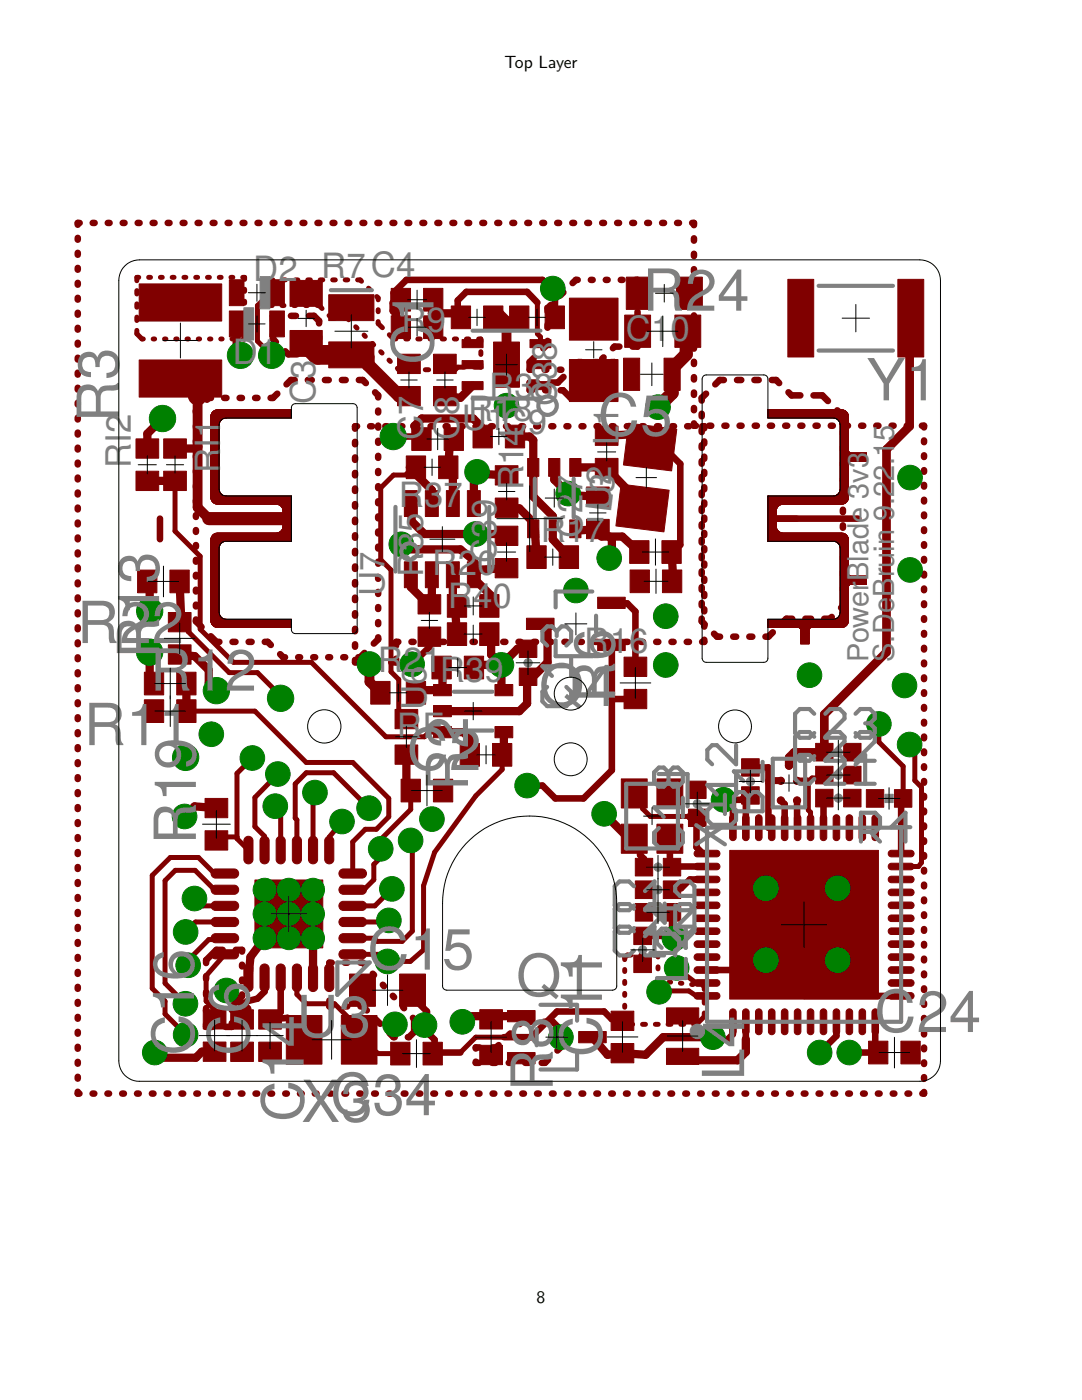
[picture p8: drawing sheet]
<svg xmlns="http://www.w3.org/2000/svg" width="216mm" height="279mm" viewBox="0 0 216 279" stroke-linecap="round" stroke-linejoin="round" font-family="sans-serif">
<defs><g id="words">
<g font-size="11.6" fill="#808080">
<text x="86.5" y="64.3" transform="rotate(-90 86.5 64.3)">1</text>
<text x="128.2" y="62">R24</text>
<text x="86.5" y="72.8" transform="rotate(-90 86.5 72.8)">C</text>
<text x="172.9" y="79.9">Y1</text>
<text x="23.7" y="84.3" transform="rotate(-90 23.7 84.3)">R3</text>
<text x="119.3" y="87">C5</text>
<text x="15.4" y="128.3">R</text>
<text x="23.8" y="128.3">22</text>
<text x="31.7" y="131.4" transform="rotate(-90 31.7 131.4)">R13</text>
<text x="29.9" y="137.8">R</text>
<text x="38.4" y="137.8">12</text>
<text x="107.6" y="140.9">Q4</text>
<text x="122.7" y="140.3" transform="rotate(-90 122.7 140.3)">R6</text>
<text x="16.7" y="148.7">R</text>
<text x="25.2" y="148.7">11</text>
<text x="93.4" y="149.4" transform="rotate(-90 93.4 149.4)">2</text>
<text x="81.2" y="153.7">C2</text>
<text x="93.4" y="157.8" transform="rotate(-90 93.4 157.8)">R</text>
<text x="39.1" y="168.5" transform="rotate(-90 39.1 168.5)">R19</text>
<text x="73.3" y="193.5">C15</text>
<text x="120.1" y="196.1" transform="rotate(-90 120.1 196.1)">1</text>
<text x="49.8" y="202.3" transform="rotate(-90 49.8 202.3)">6</text>
<text x="103" y="198.8">Q1</text>
<text x="120.1" y="202.5" transform="rotate(-90 120.1 202.5)">1</text>
<text x="59.1" y="207">U</text>
<text x="60.6" y="209" transform="rotate(-90 60.6 209)">4</text>
<text x="67.6" y="207">3</text>
<text x="174.5" y="206">C2</text>
<text x="189.3" y="206">4</text>
<text x="38.7" y="210.7" transform="rotate(-90 38.7 210.7)">C16</text>
<text x="49.8" y="210.7" transform="rotate(-90 49.8 210.7)">C</text>
<text x="60.6" y="215.5" transform="rotate(-90 60.6 215.5)">1</text>
<text x="120.1" y="211" transform="rotate(-90 120.1 211)">C</text>
<text x="148.5" y="215.6" transform="rotate(-90 148.5 215.6)">L4</text>
<text x="110.3" y="217.8" transform="rotate(-90 110.3 217.8)">R8</text>
<text x="60.1" y="223.9">XC</text>
<text x="60.6" y="223.9" transform="rotate(-90 60.6 223.9)">C</text>
<text x="67.9" y="223.9">334</text>
</g>
<g font-size="6.9" fill="#808080">
<text x="50.5" y="56.2">D</text>
<text x="55.6" y="56.2">2 R7C4</text>
<text x="80.1" y="66.2">R</text>
<text x="85.2" y="66.2">9</text>
<text x="124.9" y="68">C</text>
<text x="129.9" y="68">1</text>
<text x="133.8" y="68">0</text>
<text x="46.4" y="72.6">D1</text>
<text x="62.9" y="80.7" transform="rotate(-90 62.9 80.7)">C3</text>
<text x="84.5" y="82.8" transform="rotate(-90 84.5 82.8)">7</text>
<text x="91.6" y="82.8" transform="rotate(-90 91.6 82.8)">8</text>
<text x="97.6" y="79.4">R38</text>
<text x="111.1" y="81" transform="rotate(-90 111.1 81)">C38</text>
<text x="84.5" y="87.8" transform="rotate(-90 84.5 87.8)">C</text>
<text x="91.6" y="87.8" transform="rotate(-90 91.6 87.8)">C</text>
<text x="92.1" y="85.9">U</text>
<text x="93.4" y="84">R18</text>
<text x="97.2" y="85.9">1</text>
<text x="100.3" y="86.7">C</text>
<text x="104.4" y="88.9" transform="rotate(-90 104.4 88.9)">4</text>
<text x="105.4" y="86.7">9</text>
<text x="26.1" y="93.5" transform="rotate(-90 26.1 93.5)">RI2</text>
<text x="43.9" y="94.5" transform="rotate(-90 43.9 94.5)">RI1</text>
<text x="79.6" y="101.2">R</text>
<text x="84.6" y="101.2">3</text>
<text x="88.5" y="101.2">7</text>
<text x="104.4" y="97.9" transform="rotate(-90 104.4 97.9)">R1</text>
<text x="122" y="101.9" transform="rotate(-90 122 101.9)">U2 L1</text>
<text x="99" y="107.3" transform="rotate(-90 99 107.3)">3</text>
<text x="99" y="103.5" transform="rotate(-90 99 103.5)">9</text>
<text x="116.2" y="107.4" transform="rotate(-90 116.2 107.4)">C27</text>
<text x="121.9" y="102.4" transform="rotate(-83 121.9 102.4)">L3</text>
<text x="99" y="112.4" transform="rotate(-90 99 112.4)">C</text>
<text x="107.9" y="108.2">R17</text>
<text x="76.8" y="119" transform="rotate(-90 76.8 119)">U7</text>
<text x="84.4" y="115.1" transform="rotate(-90 84.4 115.1)">R35</text>
<text x="86.3" y="114.8">R</text>
<text x="91.3" y="114.8">2</text>
<text x="95.2" y="114.8">0</text>
<text x="89.3" y="121.4">R</text>
<text x="94.4" y="121.4">40</text>
<text x="116.6" y="130.3">R16</text>
<text x="75.4" y="134.2">R21</text>
<text x="85.1" y="136.7" transform="rotate(-90 85.1 136.7)">6</text>
<text x="87.8" y="136.1">R39</text>
<text x="85.1" y="141.8" transform="rotate(-90 85.1 141.8)">U</text>
<text x="79.2" y="147.4">RF</text>
</g>
<g font-size="5.8" fill="#808080">
<text x="173.3" y="132.2" transform="rotate(-90 173.3 132.2)">PowerBlade 3v3</text>
<text x="178.4" y="132.2" transform="rotate(-90 178.4 132.2)">S.DeBruin 9.22.15</text>
</g>
<g font-size="3.5">
<text x="100.6" y="13.5">Top Layer</text>
<text x="107.1" y="259.9">8</text>
</g>
</g></defs>
<g fill="#800000" stroke="#800000" stroke-width=".2">
<path d="M53.8 62.1h2.9v5.1h-2.9z"/>
<path d="M45.8 62.1h2.9v5.1h-2.9z"/>
<path d="M45.8 55.8h2.9v5.2h-2.9z"/>
<path d="M53.8 55.8h2.9v5.2h-2.9z"/>
<path d="M57.9 56h6.4v5.1h-6.4z"/>
<path d="M57.9 66h6.4v5.1h-6.4z"/>
<path d="M105.7 76.2h4.2v1.6h-4.2z"/>
<path d="M105.7 72h4.2v1.6h-4.2z"/>
<path d="M105.7 67.8h4.2v1.6h-4.2z"/>
<path d="M92.2 67.8h4.2v1.6h-4.2z"/>
<path d="M92.2 72h4.2v1.6h-4.2z"/>
<path d="M92.2 76.2h4.2v1.6h-4.2z"/>
<path d="M98.5 68.3h5.2v9h-5.2z"/>
<path d="M113.6 59.5h9.7v8.4h-9.7z"/>
<path d="M113.6 71.8h9.7v8.3h-9.7z"/>
<path d="M84.5 57.6h3.9v4.5h-3.9z"/>
<path d="M78.1 57.6h3.8v4.5h-3.8z"/>
<path d="M96.5 61.1h3.9v4.5h-3.9z"/>
<path d="M90 61.1h3.9v4.5h-3.9z"/>
<path d="M78.1 63h3.8v4.6h-3.8z"/>
<path d="M84.5 63h3.9v4.6h-3.9z"/>
<path d="M79.3 70.7h4.6v3.8h-4.6z"/>
<path d="M79.3 77.1h4.6v3.9h-4.6z"/>
<path d="M86.5 70.7h4.5v3.8h-4.5z"/>
<path d="M86.5 77.1h4.5v3.9h-4.5z"/>
<path d="M108.8 61.1h3.8v4.5h-3.8z"/>
<path d="M101.7 61.1h3.8v4.5h-3.8z"/>
<path d="M125 55.3h5.1v6.4h-5.1z"/>
<path d="M135 55.3h5.1v6.4h-5.1z"/>
<path d="M123.9 96.6l9.6 1.2-1 8.4-9.6-1.2z"/>
<path d="M125.4 84.5l9.6 1.2-1 8.3-9.6-1.2z"/>
<path d="M118.8 85h4.5v3.9h-4.5z"/>
<path d="M118.8 91.5h4.5v3.8h-4.5z"/>
<path d="M125.6 107.9h3.9v4.5h-3.9z"/>
<path d="M132.1 107.9h3.8v4.5h-3.8z"/>
<path d="M125.7 113.7h3.9v4.6h-3.9z"/>
<path d="M132.2 113.7h3.8v4.6h-3.8z"/>
<path d="M111.6 108.9h3.8v4.6h-3.8z"/>
<path d="M105.1 108.9h3.9v4.6h-3.9z"/>
<path d="M94.4 84.9h3.8v4.5h-3.8z"/>
<path d="M100.8 84.9h3.9v4.5h-3.9z"/>
<path d="M117 103.7h4.6v3.8h-4.6z"/>
<path d="M117 97.2h4.6v3.8h-4.6z"/>
<path d="M86.5 140.8h3.6v2.2h-3.6z"/>
<path d="M86.5 136.6h3.6v2.3h-3.6z"/>
<path d="M86.5 145h3.6v2.2h-3.6z"/>
<path d="M98.8 136.6h3.5v2.3h-3.5z"/>
<path d="M98.8 145h3.5v2.2h-3.5z"/>
<path d="M91.8 148.4h3.9v4.5h-3.9z"/>
<path d="M98.3 148.4h3.8v4.5h-3.8z"/>
<path d="M86.2 131h3.8v4.5h-3.8z"/>
<path d="M92.6 131h3.9v4.5h-3.9z"/>
<path d="M74 136h3.8v4.5h-3.8z"/>
<path d="M81.1 136h3.8v4.5h-3.8z"/>
<path d="M32.7 87.6h4.5v3.8h-4.5z"/>
<path d="M32.7 94h4.5v3.9h-4.5z"/>
<path d="M27.1 87.6h4.6v3.8h-4.6z"/>
<path d="M27.1 94h4.6v3.9h-4.6z"/>
<path d="M80.7 112.1h2.6v5.2h-2.6z"/>
<path d="M84.9 112.1h2.6v5.2h-2.6z"/>
<path d="M89.1 112.1h2.6v5.2h-2.6z"/>
<path d="M93.3 112.1h2.5v5.2h-2.5z"/>
<path d="M93.3 97.9h2.5v5.2h-2.5z"/>
<path d="M89.1 97.9h2.6v5.2h-2.6z"/>
<path d="M84.9 97.9h2.6v5.2h-2.6z"/>
<path d="M80.7 97.9h2.6v5.2h-2.6z"/>
<path d="M98.8 105h4.5v3.9h-4.5z"/>
<path d="M98.8 111.5h4.5v3.8h-4.5z"/>
<path d="M83.4 118.7h4.5v3.8h-4.5z"/>
<path d="M83.4 125.1h4.5v3.9h-4.5z"/>
<path d="M87.5 91h3.9v4.5h-3.9z"/>
<path d="M81.1 91h3.8v4.5h-3.8z"/>
<path d="M82.2 85.4h3.8v4.5h-3.8z"/>
<path d="M88.6 85.4h3.9v4.5h-3.9z"/>
<path d="M89.3 124.3h3.8v4.5h-3.8z"/>
<path d="M95.7 124.3h3.9v4.5h-3.9z"/>
<path d="M98.8 99.4h4.6v3.9h-4.6z"/>
<path d="M98.8 92.9h4.6v3.9h-4.6z"/>
<path d="M95.7 118.7h3.9v4.5h-3.9z"/>
<path d="M89.3 118.7h3.8v4.5h-3.8z"/>
<path d="M78.8 141.6h4.6v3.8h-4.6z"/>
<path d="M78.8 148.7h4.6v3.8h-4.6z"/>
<path d="M80 155.5h3.9v4.5h-3.9z"/>
<path d="M86.5 155.5h3.8v4.5h-3.8z"/>
<path d="M109.5 91.5h2.2v3.6h-2.2z"/>
<path d="M113.7 91.5h2.2v3.6h-2.2z"/>
<path d="M105.3 91.5h2.2v3.6h-2.2z"/>
<path d="M113.7 103.8h2.2v3.5h-2.2z"/>
<path d="M105.3 103.8h2.2v3.5h-2.2z"/>
<path d="M27.8 71.8h16.4v7.4h-16.4z"/>
<path d="M27.8 56.7h16.4v7.4h-16.4z"/>
<path d="M50.9 175.6h13.5v13.6h-13.5z"/>
<path d="M46 201.5h4.6v3.9h-4.6z"/>
<path d="M46 208h4.6v3.8h-4.6z"/>
<path d="M69.7 194.4h5.2v6.4h-5.2z"/>
<path d="M79.7 194.4h5.2v6.4h-5.2z"/>
<path d="M40.6 208h4.5v3.8h-4.5z"/>
<path d="M40.6 201.5h4.5v3.9h-4.5z"/>
<path d="M40.9 165.8h4.5v3.9h-4.5z"/>
<path d="M40.9 159.3h4.5v3.9h-4.5z"/>
<path d="M35.3 134.2h3.8v4.5h-3.8z"/>
<path d="M28.8 134.2h3.9v4.5h-3.9z"/>
<path d="M28.8 139.7h3.9v4.5h-3.9z"/>
<path d="M35.3 139.7h3.8v4.5h-3.8z"/>
<path d="M68.1 202.7h7.1v9.7h-7.1z"/>
<path d="M57.1 202.7h7.1v9.7h-7.1z"/>
<path d="M51.6 208h4.6v3.8h-4.6z"/>
<path d="M51.6 201.5h4.6v3.9h-4.6z"/>
<path d="M84.4 208h3.9v4.5h-3.9z"/>
<path d="M78 208h3.8v4.5h-3.8z"/>
<path d="M148 151.4h3.5v3.5h-3.5z"/>
<path d="M148 157h3.5v3.5h-3.5z"/>
<path d="M145.6 169.7h29.7v29.7h-29.7z"/>
<path d="M126.5 190.6h3.5v3.5h-3.5z"/>
<path d="M126.5 185h3.5v3.5h-3.5z"/>
<path d="M126.8 180.3h3.4v3.5h-3.4z"/>
<path d="M132.4 180.3h3.4v3.5h-3.4z"/>
<path d="M131.1 155.4h5.1v5.8h-5.1z"/>
<path d="M131.1 164.5h5.1v5.8h-5.1z"/>
<path d="M124 164.5h5.1v5.8h-5.1z"/>
<path d="M124 155.4h5.1v5.8h-5.1z"/>
<path d="M137.4 155.9h3.5v3.5h-3.5z"/>
<path d="M137.4 161.5h3.5v3.5h-3.5z"/>
<path d="M126.8 171.3h3.4v3.5h-3.4z"/>
<path d="M132.4 171.3h3.4v3.5h-3.4z"/>
<path d="M126.8 175.8h3.4v3.5h-3.4z"/>
<path d="M132.4 175.8h3.4v3.5h-3.4z"/>
<path d="M168.3 157.5h3.5v3.5h-3.5z"/>
<path d="M162.8 157.5h3.4v3.5h-3.4z"/>
<path d="M168.3 152.9h3.5v3.5h-3.5z"/>
<path d="M162.8 152.9h3.4v3.5h-3.4z"/>
<path d="M172.9 157.6h3.4v3.5h-3.4z"/>
<path d="M178.5 157.6h3.4v3.5h-3.4z"/>
<path d="M168.3 148.4h3.5v3.5h-3.5z"/>
<path d="M162.8 148.4h3.4v3.5h-3.4z"/>
<path d="M119.3 127.6h5.5v2.2h-5.5z"/>
<path d="M119.3 119.2h5.5v2.2h-5.5z"/>
<path d="M105.1 123.4h5.5v2.2h-5.5z"/>
<path d="M124.5 137.6h4.6v3.8h-4.6z"/>
<path d="M124.5 131.1h4.6v3.9h-4.6z"/>
<path d="M33.6 128.7h4.5v3.8h-4.5z"/>
<path d="M33.6 122.2h4.5v3.9h-4.5z"/>
<path d="M33.9 113.8h3.9v4.5h-3.9z"/>
<path d="M27.5 113.8h3.8v4.5h-3.8z"/>
<path d="M124.7 62.9h5.1v6.4h-5.1z"/>
<path d="M134.7 62.9h5.1v6.4h-5.1z"/>
<path d="M65.6 58.8h9v5.2h-9z"/>
<path d="M65.6 68.2h9v5.2h-9z"/>
<path d="M132.5 71.5h3.2v6.4h-3.2z"/>
<path d="M124.4 71.5h3.2v6.4h-3.2z"/>
<path d="M179.2 55.8h5.1v15.4h-5.1z"/>
<path d="M157.2 55.8h5.2v15.4h-5.2z"/>
<path d="M173.3 207.8h3.9v4.5h-3.9z"/>
<path d="M179.8 207.8h3.8v4.5h-3.8z"/>
<path d="M121.9 208.3h4.6v3.8h-4.6z"/>
<path d="M121.9 201.8h4.6v3.9h-4.6z"/>
<path d="M103.6 133.3h3.5v3.5h-3.5z"/>
<path d="M103.6 127.7h3.5v3.5h-3.5z"/>
<path d="M133 201.1h6.4v3.3h-6.4z"/>
<path d="M133 209.2h6.4v3.2h-6.4z"/>
<path d="M56.8 101.5h1v4.1h-1z"/>
<path d="M153.6 101.5h.9v4.1h-.9z"/>
<path d="M101.3 201.7h5.5v2.2h-5.5z"/>
<path d="M101.3 210.1h5.5v2.2h-5.5z"/>
<path d="M115.5 205.9h5.5v2.2h-5.5z"/>
<path d="M95.7 201.5h4.6v3.9h-4.6z"/>
<path d="M95.7 208.6h4.6v3.9h-4.6z"/>
</g>
<g fill="#800000" stroke="#800000" stroke-width=".2">
<path d="M67.9 189.8l.6-.3h3.8a.91 .91 0 0 1 .8 1 .91 .91 0 0 1-.8 .9h-3.8a.91 .91 0 0 1-.8-.6 .91 .91 0 0 1 .2-1z" fill-rule="evenodd"/>
<path d="M67.9 186.6l.6-.3h3.8a.91 .91 0 0 1 .8 .9 .91 .91 0 0 1-.8 1h-3.8a.91 .91 0 0 1-.8-.6 .91 .91 0 0 1 .2-1z" fill-rule="evenodd"/>
<path d="M67.9 183.4l.6-.3h3.8a.91 .91 0 0 1 .8 .9 .91 .91 0 0 1-.8 .9h-3.8a.91 .91 0 0 1-.8-.6 .91 .91 0 0 1 .2-.9z" fill-rule="evenodd"/>
<path d="M67.9 180.1l.6-.2h3.8a.91 .91 0 0 1 .8 .9 .91 .91 0 0 1-.8 .9h-3.8a.91 .91 0 0 1-.8-.6 .91 .91 0 0 1 .2-1z" fill-rule="evenodd"/>
<path d="M67.9 176.9l.6-.2h3.8a.91 .91 0 0 1 .8 .9 .91 .91 0 0 1-.8 .9h-3.8a.91 .91 0 0 1-.8-.6 .91 .91 0 0 1 .2-1z" fill-rule="evenodd"/>
<path d="M67.9 173.7l.6-.3h3.8a.91 .91 0 0 1 .8 .9 .91 .91 0 0 1-.8 .9h-3.8a.91 .91 0 0 1-.8-.5 .91 .91 0 0 1 .2-1z" fill-rule="evenodd"/>
<path d="M65.1 167.2a.91 .91 0 0 1 .9-.2 .91 .91 0 0 1 .6 .8v3.7a.91 .91 0 0 1-.9 .9 .91 .91 0 0 1-.9-.9v-3.7z" fill-rule="evenodd"/>
<path d="M61.8 167.2a.91 .91 0 0 1 1-.2 .91 .91 0 0 1 .6 .8v3.7a.91 .91 0 0 1-.9 .9 .91 .91 0 0 1-.9-.9v-3.7z" fill-rule="evenodd"/>
<path d="M58.6 167.2a.91 .91 0 0 1 1-.2 .91 .91 0 0 1 .6 .8v3.7a.91 .91 0 0 1-1 .9 .91 .91 0 0 1-.9-.9v-3.7z" fill-rule="evenodd"/>
<path d="M55.4 167.2a.91 .91 0 0 1 .9-.2 .91 .91 0 0 1 .6 .8v3.7a.91 .91 0 0 1-.9 .9 .91 .91 0 0 1-.9-.9v-3.7z" fill-rule="evenodd"/>
<path d="M48.9 167.2a.91 .91 0 0 1 1-.2 .91 .91 0 0 1 .6 .8v3.7a.91 .91 0 0 1-.9 .9 .91 .91 0 0 1-.9-.9v-3.7z" fill-rule="evenodd"/>
<path d="M52.1 167.2a.91 .91 0 0 1 1-.2 .91 .91 0 0 1 .6 .8v3.7a.91 .91 0 0 1-.9 .9 .91 .91 0 0 1-.9-.9v-3.7z" fill-rule="evenodd"/>
<path d="M42.4 173.7l.6-.3h3.7a.91 .91 0 0 1 .9 .9 .91 .91 0 0 1-.9 .9h-3.7a.91 .91 0 0 1-.8-.5 .91 .91 0 0 1 .2-1z" fill-rule="evenodd"/>
<path d="M42.4 176.9l.6-.2h3.7a.91 .91 0 0 1 .9 .9 .91 .91 0 0 1-.9 .9h-3.7a.91 .91 0 0 1-.8-.6 .91 .91 0 0 1 .2-1z" fill-rule="evenodd"/>
<path d="M42.4 180.1l.6-.2h3.7a.91 .91 0 0 1 .9 .9 .91 .91 0 0 1-.9 .9h-3.7a.91 .91 0 0 1-.8-.6 .91 .91 0 0 1 .2-1z" fill-rule="evenodd"/>
<path d="M42.4 183.4l.6-.3h3.7a.91 .91 0 0 1 .9 .9 .91 .91 0 0 1-.9 .9h-3.7a.91 .91 0 0 1-.8-.6 .91 .91 0 0 1 .2-.9z" fill-rule="evenodd"/>
<path d="M42.4 186.6l.6-.3h3.7a.91 .91 0 0 1 .9 .9 .91 .91 0 0 1-.9 1h-3.7a.91 .91 0 0 1-.8-.6 .91 .91 0 0 1 .2-1z" fill-rule="evenodd"/>
<path d="M42.4 189.8l.6-.3h3.7a.91 .91 0 0 1 .9 1 .91 .91 0 0 1-.9 .9h-3.7a.91 .91 0 0 1-.8-.6 .91 .91 0 0 1 .2-1z" fill-rule="evenodd"/>
<path d="M48.9 192.6a.91 .91 0 0 1 1-.2 .91 .91 0 0 1 .6 .9v3.7a.91 .91 0 0 1-.9 .9 .91 .91 0 0 1-.9-.9v-3.7z" fill-rule="evenodd"/>
<path d="M52.1 192.6a.91 .91 0 0 1 1-.2 .91 .91 0 0 1 .6 .9v3.7a.91 .91 0 0 1-.9 .9 .91 .91 0 0 1-.9-.9v-3.7z" fill-rule="evenodd"/>
<path d="M55.4 192.6a.91 .91 0 0 1 .9-.2 .91 .91 0 0 1 .6 .9v3.7a.91 .91 0 0 1-.9 .9 .91 .91 0 0 1-.9-.9v-3.7z" fill-rule="evenodd"/>
<path d="M58.6 192.6a.91 .91 0 0 1 1-.2 .91 .91 0 0 1 .6 .9v3.7a.91 .91 0 0 1-1 .9 .91 .91 0 0 1-.9-.9v-3.7z" fill-rule="evenodd"/>
<path d="M61.8 192.6a.91 .91 0 0 1 1-.2 .91 .91 0 0 1 .6 .9v3.7a.91 .91 0 0 1-.9 .9 .91 .91 0 0 1-.9-.9v-3.7z" fill-rule="evenodd"/>
<path d="M65.1 192.6a.91 .91 0 0 1 .9-.2 .91 .91 0 0 1 .6 .9v3.7a.91 .91 0 0 1-.9 .9 .91 .91 0 0 1-.9-.9v-3.7z" fill-rule="evenodd"/>
<path d="M145.8 201.5a.66 .66 0 0 1 .7-.1 .66 .66 0 0 1 .4 .6v3.9a.66 .66 0 0 1-.7 .6 .66 .66 0 0 1-.6-.6v-3.9z" fill-rule="evenodd"/>
<path d="M148.4 201.5a.66 .66 0 0 1 .7-.1 .66 .66 0 0 1 .4 .6v3.9a.66 .66 0 0 1-.7 .6 .66 .66 0 0 1-.6-.6v-3.9z" fill-rule="evenodd"/>
<path d="M150.9 201.5a.66 .66 0 0 1 .8-.1 .66 .66 0 0 1 .4 .6v3.9a.66 .66 0 0 1-.7 .6 .66 .66 0 0 1-.7-.6v-3.9z" fill-rule="evenodd"/>
<path d="M153.5 201.5a.66 .66 0 0 1 .7-.1 .66 .66 0 0 1 .4 .6v3.9a.66 .66 0 0 1-.6 .6 .66 .66 0 0 1-.7-.6v-3.9z" fill-rule="evenodd"/>
<path d="M156.1 201.5a.66 .66 0 0 1 .7-.1 .66 .66 0 0 1 .4 .6v3.9a.66 .66 0 0 1-.6 .6 .66 .66 0 0 1-.7-.6v-3.9z" fill-rule="evenodd"/>
<path d="M158.7 201.5a.66 .66 0 0 1 .7-.1 .66 .66 0 0 1 .4 .6v3.9a.66 .66 0 0 1-.6 .6 .66 .66 0 0 1-.7-.6v-3.9z" fill-rule="evenodd"/>
<path d="M161.3 201.5a.66 .66 0 0 1 .7-.1 .66 .66 0 0 1 .4 .6v3.9a.66 .66 0 0 1-.7 .6 .66 .66 0 0 1-.6-.6v-3.9z" fill-rule="evenodd"/>
<path d="M163.9 201.5a.66 .66 0 0 1 .7-.1 .66 .66 0 0 1 .4 .6v3.9a.66 .66 0 0 1-.7 .6 .66 .66 0 0 1-.6-.6v-3.9z" fill-rule="evenodd"/>
<path d="M166.4 201.5a.66 .66 0 0 1 .7-.1 .66 .66 0 0 1 .5 .6v3.9a.66 .66 0 0 1-.7 .6 .66 .66 0 0 1-.7-.6v-3.9z" fill-rule="evenodd"/>
<path d="M169 201.5a.66 .66 0 0 1 .7-.1 .66 .66 0 0 1 .4 .6v3.9a.66 .66 0 0 1-.6 .6 .66 .66 0 0 1-.7-.6v-3.9z" fill-rule="evenodd"/>
<path d="M171.6 201.5a.66 .66 0 0 1 .7-.1 .66 .66 0 0 1 .4 .6v3.9a.66 .66 0 0 1-.6 .6 .66 .66 0 0 1-.7-.6v-3.9z" fill-rule="evenodd"/>
<path d="M174.2 201.5a.66 .66 0 0 1 .7-.1 .66 .66 0 0 1 .4 .6v3.9a.66 .66 0 0 1-.7 .6 .66 .66 0 0 1-.6-.6v-3.9z" fill-rule="evenodd"/>
<path d="M177.4 198.3l.5-.2h3.8a.66 .66 0 0 1 .7 .7 .66 .66 0 0 1-.7 .6h-3.8a.66 .66 0 0 1-.6-.4 .66 .66 0 0 1 .1-.7z" fill-rule="evenodd"/>
<path d="M177.4 195.7l.5-.2h3.8a.66 .66 0 0 1 .7 .7 .66 .66 0 0 1-.7 .6h-3.8a.66 .66 0 0 1-.6-.4 .66 .66 0 0 1 .1-.7z" fill-rule="evenodd"/>
<path d="M177.4 193.1l.5-.2h3.8a.66 .66 0 0 1 .7 .7 .66 .66 0 0 1-.7 .6h-3.8a.66 .66 0 0 1-.6-.4 .66 .66 0 0 1 .1-.7z" fill-rule="evenodd"/>
<path d="M177.4 190.5l.5-.1h3.8a.66 .66 0 0 1 .7 .6 .66 .66 0 0 1-.7 .7h-3.8a.66 .66 0 0 1-.6-.4 .66 .66 0 0 1 .1-.8z" fill-rule="evenodd"/>
<path d="M177.4 188l.5-.2h3.8a.66 .66 0 0 1 .7 .6 .66 .66 0 0 1-.7 .7h-3.8a.66 .66 0 0 1-.6-.4 .66 .66 0 0 1 .1-.7z" fill-rule="evenodd"/>
<path d="M177.4 185.4l.5-.2h3.8a.66 .66 0 0 1 .7 .6 .66 .66 0 0 1-.7 .7h-3.8a.66 .66 0 0 1-.6-.4 .66 .66 0 0 1 .1-.7z" fill-rule="evenodd"/>
<path d="M177.4 182.8l.5-.2h3.8a.66 .66 0 0 1 .7 .7 .66 .66 0 0 1-.7 .6h-3.8a.66 .66 0 0 1-.6-.4 .66 .66 0 0 1 .1-.7z" fill-rule="evenodd"/>
<path d="M177.4 180.2l.5-.2h3.8a.66 .66 0 0 1 .7 .7 .66 .66 0 0 1-.7 .6h-3.8a.66 .66 0 0 1-.6-.4 .66 .66 0 0 1 .1-.7z" fill-rule="evenodd"/>
<path d="M177.4 177.6l.5-.2h3.8a.66 .66 0 0 1 .7 .7 .66 .66 0 0 1-.7 .7h-3.8a.66 .66 0 0 1-.6-.5 .66 .66 0 0 1 .1-.7z" fill-rule="evenodd"/>
<path d="M177.4 175.1l.5-.2h3.8a.66 .66 0 0 1 .7 .6 .66 .66 0 0 1-.7 .7h-3.8a.66 .66 0 0 1-.6-.4 .66 .66 0 0 1 .1-.7z" fill-rule="evenodd"/>
<path d="M177.4 172.5l.5-.2h3.8a.66 .66 0 0 1 .7 .6 .66 .66 0 0 1-.7 .7h-3.8a.66 .66 0 0 1-.6-.4 .66 .66 0 0 1 .1-.7z" fill-rule="evenodd"/>
<path d="M177.4 169.9l.5-.2h3.8a.66 .66 0 0 1 .7 .6 .66 .66 0 0 1-.7 .7h-3.8a.66 .66 0 0 1-.6-.4 .66 .66 0 0 1 .1-.7z" fill-rule="evenodd"/>
<path d="M174.2 162.8a.66 .66 0 0 1 .7-.2 .66 .66 0 0 1 .4 .6v3.9a.66 .66 0 0 1-.7 .7 .66 .66 0 0 1-.6-.7v-3.9z" fill-rule="evenodd"/>
<path d="M171.6 162.8a.66 .66 0 0 1 .7-.2 .66 .66 0 0 1 .4 .6v3.9a.66 .66 0 0 1-.6 .7 .66 .66 0 0 1-.7-.7v-3.9z" fill-rule="evenodd"/>
<path d="M169 162.8a.66 .66 0 0 1 .7-.2 .66 .66 0 0 1 .4 .6v3.9a.66 .66 0 0 1-.6 .7 .66 .66 0 0 1-.7-.7v-3.9z" fill-rule="evenodd"/>
<path d="M166.4 162.8a.66 .66 0 0 1 .7-.2 .66 .66 0 0 1 .5 .6v3.9a.66 .66 0 0 1-.7 .7 .66 .66 0 0 1-.7-.7v-3.9z" fill-rule="evenodd"/>
<path d="M163.9 162.8a.66 .66 0 0 1 .7-.2 .66 .66 0 0 1 .4 .6v3.9a.66 .66 0 0 1-.7 .7 .66 .66 0 0 1-.6-.7v-3.9z" fill-rule="evenodd"/>
<path d="M161.3 162.8a.66 .66 0 0 1 .7-.2 .66 .66 0 0 1 .4 .6v3.9a.66 .66 0 0 1-.7 .7 .66 .66 0 0 1-.6-.7v-3.9z" fill-rule="evenodd"/>
<path d="M158.7 162.8a.66 .66 0 0 1 .7-.2 .66 .66 0 0 1 .4 .6v3.9a.66 .66 0 0 1-.6 .7 .66 .66 0 0 1-.7-.7v-3.9z" fill-rule="evenodd"/>
<path d="M156.1 162.8a.66 .66 0 0 1 .7-.2 .66 .66 0 0 1 .4 .6v3.9a.66 .66 0 0 1-.6 .7 .66 .66 0 0 1-.7-.7v-3.9z" fill-rule="evenodd"/>
<path d="M153.5 162.8a.66 .66 0 0 1 .7-.2 .66 .66 0 0 1 .4 .6v3.9a.66 .66 0 0 1-.6 .7 .66 .66 0 0 1-.7-.7v-3.9z" fill-rule="evenodd"/>
<path d="M150.9 162.8a.66 .66 0 0 1 .8-.2 .66 .66 0 0 1 .4 .6v3.9a.66 .66 0 0 1-.7 .7 .66 .66 0 0 1-.7-.7v-3.9z" fill-rule="evenodd"/>
<path d="M148.4 162.8a.66 .66 0 0 1 .7-.2 .66 .66 0 0 1 .4 .6v3.9a.66 .66 0 0 1-.7 .7 .66 .66 0 0 1-.6-.7v-3.9z" fill-rule="evenodd"/>
<path d="M145.8 162.8a.66 .66 0 0 1 .7-.2 .66 .66 0 0 1 .4 .6v3.9a.66 .66 0 0 1-.7 .7 .66 .66 0 0 1-.6-.7v-3.9z" fill-rule="evenodd"/>
<path d="M138.7 169.9l.4-.2h3.9a.66 .66 0 0 1 .7 .6 .66 .66 0 0 1-.7 .7h-3.9a.66 .66 0 0 1-.6-.4 .66 .66 0 0 1 .2-.7z" fill-rule="evenodd"/>
<path d="M138.7 172.5l.4-.2h3.9a.66 .66 0 0 1 .7 .6 .66 .66 0 0 1-.7 .7h-3.9a.66 .66 0 0 1-.6-.4 .66 .66 0 0 1 .2-.7z" fill-rule="evenodd"/>
<path d="M138.7 175.1l.4-.2h3.9a.66 .66 0 0 1 .7 .6 .66 .66 0 0 1-.7 .7h-3.9a.66 .66 0 0 1-.6-.4 .66 .66 0 0 1 .2-.7z" fill-rule="evenodd"/>
<path d="M138.7 177.6l.4-.2h3.9a.66 .66 0 0 1 .7 .7 .66 .66 0 0 1-.7 .7h-3.9a.66 .66 0 0 1-.6-.5 .66 .66 0 0 1 .2-.7z" fill-rule="evenodd"/>
<path d="M138.7 180.2l.4-.2h3.9a.66 .66 0 0 1 .7 .7 .66 .66 0 0 1-.7 .6h-3.9a.66 .66 0 0 1-.6-.4 .66 .66 0 0 1 .2-.7z" fill-rule="evenodd"/>
<path d="M138.7 182.8l.4-.2h3.9a.66 .66 0 0 1 .7 .7 .66 .66 0 0 1-.7 .6h-3.9a.66 .66 0 0 1-.6-.4 .66 .66 0 0 1 .2-.7z" fill-rule="evenodd"/>
<path d="M138.7 185.4l.4-.2h3.9a.66 .66 0 0 1 .7 .6 .66 .66 0 0 1-.7 .7h-3.9a.66 .66 0 0 1-.6-.4 .66 .66 0 0 1 .2-.7z" fill-rule="evenodd"/>
<path d="M138.7 188l.4-.2h3.9a.66 .66 0 0 1 .7 .6 .66 .66 0 0 1-.7 .7h-3.9a.66 .66 0 0 1-.6-.4 .66 .66 0 0 1 .2-.7z" fill-rule="evenodd"/>
<path d="M138.7 190.5l.4-.1h3.9a.66 .66 0 0 1 .7 .6 .66 .66 0 0 1-.7 .7h-3.9a.66 .66 0 0 1-.6-.4 .66 .66 0 0 1 .2-.8z" fill-rule="evenodd"/>
<path d="M138.7 193.1l.4-.2h3.9a.66 .66 0 0 1 .7 .7 .66 .66 0 0 1-.7 .6h-3.9a.66 .66 0 0 1-.6-.4 .66 .66 0 0 1 .2-.7z" fill-rule="evenodd"/>
<path d="M138.7 195.7l.4-.2h3.9a.66 .66 0 0 1 .7 .7 .66 .66 0 0 1-.7 .6h-3.9a.66 .66 0 0 1-.6-.4 .66 .66 0 0 1 .2-.7z" fill-rule="evenodd"/>
<path d="M138.7 198.3l.4-.2h3.9a.66 .66 0 0 1 .7 .7 .66 .66 0 0 1-.7 .6h-3.9a.66 .66 0 0 1-.6-.4 .66 .66 0 0 1 .2-.7z" fill-rule="evenodd"/>
<circle cx="155.8" cy="159.7" r=".72"/>
<circle cx="159" cy="159.7" r=".72"/>
<circle cx="155.8" cy="155.8" r=".72"/>
<circle cx="159" cy="155.8" r=".72"/>
<circle cx="157.4" cy="152.8" r=".72"/>
</g>
<g fill="none" stroke="#800000" stroke-width=".2">
<path d="M42.1 83.2v16.1M42.1 99.3v.3M42.1 99h16v9h-16M42.1 99.3h16M42.1 99.2h16M42.1 99.1h16M42.1 99h2.9M42.1 98.9h2.6M42.1 98.8l2.5 .1M42.1 98.8h2.3M42.1 98.7h2.2M42.1 98.7h2.1"/>
<path d="M42.1 98.6h2.1M42.1 98.6h2M42.1 98.5h2M42.1 98.5h1.9M42.1 98.4h1.9M42.1 98.3h1.8M42.1 98.2h1.8M42.1 98.1l1.8 .1M42.1 98.1h1.7M42.1 98h1.7M42.1 97.9h1.7M42.1 97.8h1.7"/>
<path d="M42.1 97.8h1.6M42.1 97.7h1.6M42.1 97.6h1.6M42.1 97.5h1.6M42.1 97.4h1.6M42.1 97.3h1.6M42.1 97.2h1.6M42.1 97.1h1.6M42.1 97h1.6M42.1 96.9h1.6M42.1 96.8h1.6M42.1 96.7h1.6"/>
<path d="M42.1 96.6h1.6M42.1 96.5h1.6M42.1 96.4h1.6M42.1 96.3h1.6M42.1 96.2h1.6M42.1 96.1h1.6M42.1 96h1.6M42.1 95.9h1.6M42.1 95.8h1.6M42.1 95.7h1.6M42.1 95.6h1.6M42.1 95.5h1.6"/>
<path d="M42.1 95.4h1.6M42.1 95.3h1.6M42.1 95.2h1.6M42.1 95.1h1.6M42.1 95h1.6M42.1 94.9h1.6M42.1 94.8h1.6M42.1 94.7h1.6M42.1 94.6h1.6M42.1 94.5h1.6M42.1 94.4h1.6M42.1 94.3h1.6"/>
<path d="M42.1 94.2h1.6M42.1 94.1h1.6M42.1 94h1.6M42.1 93.9h1.6M42.1 93.8h1.6M42.1 93.7h1.6M42.1 93.6h1.6M42.1 93.5h1.6M42.1 93.4h1.6M42.1 93.3h1.6M42.1 93.2h1.6M42.1 93.1h1.6"/>
<path d="M42.1 93h1.6M42.1 92.9h1.6M42.1 92.8h1.6M42.1 92.7h1.6M42.1 92.6h1.6M42.1 92.5h1.6M42.1 92.4h1.6M42.1 92.3h1.6M42.1 92.2h1.6M42.1 92.1h1.6M42.1 92h1.6M42.1 91.9h1.6"/>
<path d="M42.1 91.8h1.6M42.1 91.7h1.6M42.1 91.6h1.6M42.1 91.5h1.6M42.1 91.4h1.6M42.1 91.3h1.6M42.1 91.2h1.6M42.1 91.1h1.6M42.1 91h1.6M42.1 90.9h1.6M42.1 90.8h1.6M42.1 90.7h1.6"/>
<path d="M42.1 90.6h1.6M42.1 90.5h1.6M42.1 90.4h1.6M42.1 90.3h1.6M42.1 90.2h1.6M42.1 90.1h1.6M42.1 90h1.6M42.1 89.9h1.6M42.1 89.8h1.6M42.1 89.7h1.6M42.1 89.6h1.6M42.1 89.5h1.6"/>
<path d="M42.1 89.4h1.6M42.1 89.3h1.6M42.1 89.2h1.6M42.1 89.1h1.6M42.1 89h1.6M42.1 88.9h1.6M42.1 88.8h1.6M42.1 88.7h1.6M42.1 88.6h1.6M42.1 88.5h1.6M42.1 88.4h1.6M42.1 88.3h1.6"/>
<path d="M42.1 88.2h1.6M42.1 88.1h1.6M42.1 88h1.6M42.1 87.9h1.6M42.1 87.8h1.6M42.1 87.7h1.6M42.1 87.6h1.6M42.1 87.5h1.6M42.1 87.4h1.6M42.1 87.3h1.6M42.1 87.2h1.6M42.1 87.1h1.6"/>
<path d="M42.1 87h1.6M42.1 86.9h1.6M42.1 86.8h1.6M42.1 86.7h1.6M42.1 86.6h1.6M42.1 86.5h1.6M42.1 86.4h1.6M42.1 86.3h1.6M42.1 86.2h1.6M42.1 86.1h1.6M42.1 86h1.6M42.1 85.9h1.6"/>
<path d="M42.1 85.8h1.6M42.1 85.7h1.6M42.1 85.6h1.6M42.1 85.5h1.6M42.1 85.4h1.6M42.1 85.3h1.6M42.1 85.2h1.6M42.1 85.1h1.6M42.1 85h1.6M42.1 84.9h1.6M42.1 84.8h1.6M42.1 84.7h1.6"/>
<path d="M42.1 84.6h1.6M42.1 84.5h1.7M42.1 84.4h1.7M42.1 84.3h1.7M42.1 84.2h1.7M42.1 84.2h1.8M42.1 84.1h1.8M42.1 83.3h16M42.1 83.2h16M42.1 83.1h16M42.1 99.5h16M42.1 99.4h16"/>
<path d="M42.1 83h16M42.1 82.9h16M42.1 99.6l.2 .3M42.1 82.8v.4M42.1 99.6h16M42.1 82.8h16M42.1 99.7h16M42.2 99.7h15.9M42.2 82.7h15.9M42.2 99.8h15.9M42.2 82.6h15.9M42.2 99.9h15.9"/>
<path d="M42.2 82.5h15.9M42.3 99.9a1.27 1.27 0 0 0 1.2 .7M42.3 82.5l-.2 .3M42.3 99.9h15.8M42.3 82.4h15.8M42.4 82.3h15.7M42.4 82.2h15.7M42.5 82.2h15.6M42.5 82.1h15.6M42.6 82.1h15.5M42.7 82h15.4M42.8 82l-.5 .5"/>
<path d="M42.9 81.9h15.2M43 81.9h15.1M43.1 81.8h15v1.6h-16M43.5 81.8l-.7 .2M43.7 84.8l.1 13.2M43.7 84.7l-1.6 .1M43.8 84.6h-1.7M43.8 84.4l-.1 .4M43.8 98l.1 .3M43.8 84.4l-1.7 .1M43.8 84.3h-1.7M43.9 84.1l-.1 .3"/>
<path d="M43.9 98.3a1.45 1.45 0 0 0 1.2 .7M44 84l-1.9 .1M44 84h-1.9M44 83.9l-1.9 .1M44.1 83.9h-2M44.1 83.8l-2 .1M44.2 83.8h-2.1M44.2 83.7l-2.1 .1M44.3 83.7h-2.2M44.4 83.6h-2.3M44.5 83.5l-2.4 .1M44.6 83.5h-2.5"/>
<path d="M44.9 83.4l-2.8 .1M45.1 83.4a1.41 1.41 0 0 0-1.2 .7M153.2 99.9h15.9M153.2 99.8h16M153.2 99.7h16M153.2 99.6h16M153.2 99.5h16M153.2 99.5h16.1M153.2 99.4h16.1M153.2 99.3h16.1M153.2 99.2h16.1M153.2 99.1h16.1"/>
<path d="M153.2 83.3h16.1M153.2 83.2h16.1M153.2 83.1h16.1M153.2 83l16.1 .1M153.2 83h16.1M153.2 82.9h16.1M153.2 82.8h16M153.2 82.7l16 .1M153.2 82.7h16M153.2 82.6l16 .1M153.2 82.6h16M153.2 82.5l16 .1"/>
<path d="M153.2 82.5h15.9M153.2 82.4h15.9M153.2 82.3l15.8 .1M153.2 82.3h15.8M153.2 82.2h15.7M153.2 82.1l15.7 .1M153.2 82.1h15.6M153.2 82l15.6 .1M153.2 82h15.5M153.2 81.9l15.4 .1M153.2 81.9h15.3M153.2 81.9h15.2"/>
<path d="M166.3 83.4l.7 .2M166.4 99h2.9M166.5 83.4h2.8M166.7 98.9h2.6M166.7 83.5h2.6M166.8 98.9h2.5M166.8 83.5h2.5M166.9 98.8h2.4M166.9 83.6h2.4M167 83.6l.5 .5M167 98.8h2.3M167 83.7h2.3"/>
<path d="M167 98.7h2.3M167.1 83.7h2.2M167.1 98.7h2.2M167.2 98.6h2.1M167.2 83.8h2.1M167.3 83.8h2M167.3 98.6l-1 .4M167.3 98.5h2M167.3 83.9h2M167.4 98.4h1.9M167.4 84h1.9M167.4 98.3h1.9"/>
<path d="M167.5 98.3h1.8M167.5 84.1h1.8M167.5 98.3l-.2 .3M167.5 84.1l.1 .3M167.5 98.2h1.8M167.5 84.2h1.8M167.5 98.1h1.8M167.5 84.3h1.8M167.6 98.1h1.7M167.6 98h1.7M167.6 84.3h1.7M167.6 84.4h1.7"/>
<path d="M167.6 98l-.1 .3M167.6 84.4l.1 .4M167.6 97.9h1.7M167.6 97.8h1.7M167.6 84.6h1.7M167.6 84.5h1.7M167.6 97.7h1.7M167.6 97.6h1.7M167.6 84.7h1.7M167.7 97.6h1.6M167.7 97.5h1.6M167.7 97.4h1.6"/>
<path d="M167.7 97.3h1.6M167.7 97.2h1.6M167.7 97.1h1.6M167.7 97h1.6M167.7 96.9h1.6M167.7 96.8h1.6M167.7 96.7h1.6M167.7 96.6h1.6M167.7 96.5h1.6M167.7 96.4h1.6M167.7 96.3h1.6M167.7 96.2h1.6"/>
<path d="M167.7 96.1h1.6M167.7 96h1.6M167.7 95.9h1.6M167.7 95.8h1.6M167.7 95.7h1.6M167.7 95.6h1.6M167.7 95.5h1.6M167.7 95.4h1.6M167.7 95.3h1.6M167.7 95.2h1.6M167.7 95.1h1.6M167.7 95h1.6"/>
<path d="M167.7 94.9h1.6M167.7 94.8h1.6M167.7 94.7h1.6M167.7 94.6h1.6M167.7 94.5h1.6M167.7 94.4h1.6M167.7 94.3h1.6M167.7 94.2h1.6M167.7 94.1h1.6M167.7 94h1.6M167.7 93.9h1.6M167.7 93.8h1.6"/>
<path d="M167.7 93.7h1.6M167.7 93.6h1.6M167.7 93.5h1.6M167.7 93.4h1.6M167.7 93.3h1.6M167.7 93.2h1.6M167.7 93.1h1.6M167.7 93h1.6M167.7 92.9h1.6M167.7 92.8h1.6M167.7 92.7h1.6M167.7 92.6h1.6"/>
<path d="M167.7 92.5h1.6M167.7 92.4h1.6M167.7 92.3h1.6M167.7 90.4h5.2v1.6l-5.2 .1M167.7 92h5.2M167.7 91.9h5.2M167.7 91.8h5.2M167.7 91.7h5.2M167.7 91.6h5.2M167.7 91.5h5.2M167.7 91.4h5.2M167.7 91.3h5.2"/>
<path d="M167.7 91.2h5.2M167.7 91.1h5.2M167.7 91h5.2M167.7 90.9h5.2M167.7 90.8h5.2M167.7 90.7h5.2M167.7 90.6h5.2M167.7 90.5h5.2M167.7 90.4h5.2M167.7 90.3l1.9 .1M167.7 90.3h1.8M167.7 90.2l1.8 .1"/>
<path d="M167.7 90.2h1.7M167.7 90.1h1.7M167.7 90h1.6M167.7 89.9l1.6 .1M167.7 89.9h1.6M167.7 89.8h1.6M167.7 89.7h1.6M167.7 89.6h1.6M167.7 89.5h1.6M167.7 89.4h1.6M167.7 89.3h1.6M167.7 89.2h1.6"/>
<path d="M167.7 89.1h1.6M167.7 89h1.6M167.7 88.9h1.6M167.7 88.8h1.6M167.7 88.7h1.6M167.7 88.6h1.6M167.7 88.5h1.6M167.7 88.4h1.6M167.7 88.3h1.6M167.7 88.2h1.6M167.7 88.1h1.6M167.7 88h1.6"/>
<path d="M167.7 87.9h1.6M167.7 87.8h1.6M167.7 87.7h1.6M167.7 87.6h1.6M167.7 87.5h1.6M167.7 87.4h1.6M167.7 87.3h1.6M167.7 87.2h1.6M167.7 87.1h1.6M167.7 87h1.6M167.7 86.9h1.6M167.7 86.8h1.6"/>
<path d="M167.7 86.7h1.6M167.7 86.6h1.6M167.7 86.5h1.6M167.7 86.4h1.6M167.7 86.3h1.6M167.7 86.2h1.6M167.7 86.1h1.6M167.7 86h1.6M167.7 85.9h1.6M167.7 85.8h1.6M167.7 85.7h1.6M167.7 85.6h1.6"/>
<path d="M167.7 85.5h1.6M167.7 85.4h1.6M167.7 85.3h1.6M167.7 85.2h1.6M167.7 85.1h1.6M167.7 85h1.6M167.7 84.9h1.6M167.7 84.8h1.6M167.7 84.8v12.8M167.7 97.6l-.1 .4M167.9 81.8l.7 .2 .3 .2M168.3 81.8h-15.1v1.6h16.1"/>
<path d="M168.9 82.2l.2 .3M169.1 99.9l-15.9 .1M169.1 82.5l.1 .3M169.1 99.9l-.2 .3M169.2 99.8h-16M169.2 99.7h-16M169.2 82.8l.1 .4M169.2 99.6l-.1 .3M169.3 99.5h-16.1M169.3 99h-16.1v9h16.1M169.3 83.2v6.7M169.3 92.5v6.8"/>
<path d="M169.3 89.9v.1M169.3 99.3l-.1 .3M169.3 90l.1 .2M169.3 92.4v.1M169.4 92.3h-1.7M169.4 92.2h-1.7M169.4 90.2l.1 .1M169.4 92.2l-.1 .2M169.5 90.3l.1 .1M169.5 92.1l-.1 .1M169.5 92.1l-1.8 .1M169.6 92.1h-1.9"/>
<path d="M169.6 90.4h.2M169.8 92l-.3 .1M42.1 107.7v16.1M42.1 120h1.6M42.1 119.9h1.6M42.1 119.8h1.6M42.1 119.7h1.6M42.1 119.6h1.6M42.1 119.5h1.6M42.1 119.4h1.6M42.1 119.3h1.6M42.1 119.2h1.6"/>
<path d="M42.1 119.1h1.6M42.1 119h1.6M42.1 118.9h1.6M42.1 118.8h1.6M42.1 118.7h1.6M42.1 118.6h1.6M42.1 118.5h1.6M42.1 118.4h1.6M42.1 118.3h1.6M42.1 118.2h1.6M42.1 118.1h1.6M42.1 118h1.6"/>
<path d="M42.1 117.9h1.6M42.1 117.8h1.6M42.1 117.7h1.6M42.1 117.6h1.6M42.1 117.5h1.6M42.1 117.4h1.6M42.1 117.3h1.6M42.1 117.2h1.6M42.1 117.1h1.6M42.1 117h1.6M42.1 116.9h1.6M42.1 116.8h1.6"/>
<path d="M42.1 116.7h1.6M42.1 116.6h1.6M42.1 116.5h1.6M42.1 116.4h1.6M42.1 116.3h1.6M42.1 116.2h1.6M42.1 116.1h1.6M42.1 116h1.6M42.1 115.9h1.6M42.1 115.8h1.6M42.1 115.7h1.6M42.1 115.6h1.6"/>
<path d="M42.1 115.5h1.6M42.1 115.4h1.6M42.1 115.3h1.6M42.1 115.2h1.6M42.1 115.1h1.6M42.1 115h1.6M42.1 114.9h1.6M42.1 114.8h1.6M42.1 114.7h1.6M42.1 114.6h1.6M42.1 114.5h1.6M42.1 114.4h1.6"/>
<path d="M42.1 114.3h1.6M42.1 114.2h1.6M42.1 114.1h1.6M42.1 114h1.6M42.1 113.9h1.6M42.1 113.8h1.6M42.1 113.7h1.6M42.1 113.6h1.6M42.1 113.5h1.6M42.1 113.4h1.6M42.1 113.3h1.6M42.1 113.2h1.6"/>
<path d="M42.1 113.1h1.6M42.1 113h1.6M42.1 112.9h1.6M42.1 112.8h1.6M42.1 112.7h1.6M42.1 112.6h1.6M42.1 112.5h1.6M42.1 112.4h1.6M42.1 112.3h1.6M42.1 112.2h1.6M42.1 112.1h1.6M42.1 112h1.6"/>
<path d="M42.1 111.9h1.6M42.1 111.8h1.6M42.1 111.7h1.6M42.1 111.6h1.6M42.1 111.5h1.6M42.1 111.4h1.6M42.1 111.3h1.6M42.1 111.2h1.6M42.1 111.1h1.6M42.1 111h1.6M42.1 110.9h1.6M42.1 110.8h1.6"/>
<path d="M42.1 110.7h1.6M42.1 110.6h1.6M42.1 110.5h1.6M42.1 110.4h1.6M42.1 110.3h1.6M42.1 110.2h1.6M42.1 110.1h1.6M42.1 110h1.6M42.1 109.9h1.6M42.1 109.8h1.6M42.1 109.7h1.6M42.1 109.6h1.6"/>
<path d="M42.1 109.5h1.6M42.1 109.4h1.6M42.1 109.3h1.6M42.1 109.2h1.6M42.1 109.1h1.7M42.1 108.8h1.7M42.1 108.6h1.9M42.1 107.9h16M42.1 107.8h16M42.1 107.7h16M42.1 107.6h16M42.1 107.5h16"/>
<path d="M42.1 107.4v.3M42.1 107.4h16M42.1 107.3h16M42.2 107.3h15.9M42.2 107.2h15.9M42.2 107.1h15.9M42.3 107.1l-.2 .3M42.3 107.1h15.8M42.3 107h15.8M42.3 100h15.8M42.4 100.1h15.7M42.4 106.9h15.7"/>
<path d="M42.4 106.8h15.7M42.4 100.2h15.7M42.5 106.8h15.6M42.5 100.2h15.6M42.6 106.7h15.5M42.6 100.3h15.5M42.6 100.4h15.5M42.7 106.6h15.4M42.7 100.4h15.4M42.8 106.6l-.5 .5M42.8 106.6h15.3M42.8 100.5h15.3"/>
<path d="M42.9 106.5h15.2M42.9 100.5h15.2M43 106.5h15.1M43 100.6h15.1M43.1 106.4l-.3 .2M43.1 106.4h15M43.2 100.6h14.9M43.5 106.4h-.4M43.7 109.4v12.8M43.8 109.2h-1.7M43.8 109l-.1 .4M43.8 109l-1.7 .1"/>
<path d="M43.8 109h-1.7M43.8 108.9h-1.7M43.9 108.8h-1.8M43.9 108.7l-.1 .3M43.9 108.7l-1.8 .1M43.9 108.7h-1.8M44 108.6l-1.9 .1M44 108.5l-1.9 .1M44.1 108.5h-2M44.1 108.4l-2 .1M44.2 108.4h-2.1M44.2 108.3l-2.1 .1"/>
<path d="M44.3 108.3h-2.2M44.4 108.2l-2.3 .1M44.4 108.2h-2.3M44.6 108.1l-2.5 .1M44.7 108.1h-2.6M45 108l-2.9 .1M45.1 108a1.45 1.45 0 0 0-1.2 .7M55.1 100.6l1 .4M55.2 106.4h2.9M55.2 100.6h2.9M55.5 106.3h2.6M55.6 100.7h2.5"/>
<path d="M55.6 106.3h2.5M55.7 100.8h2.4M55.8 106.2h2.3M55.8 100.8h2.3M55.9 100.9h2.2M55.9 106.1h2.2M56 106.1h2.1M56 100.9h2.1M56 106h2.1M56.1 101h2M56.1 101l.2 .3M56.1 106h2"/>
<path d="M56.2 105.9h1.9M56.2 101.1h1.9M56.2 101.2h1.9M56.2 105.8h1.9M56.3 105.8h1.8M56.3 105.7h1.8M56.3 101.3h1.8M56.3 101.3l.2 .4M56.3 105.6h1.8M56.4 105.6h1.7M56.4 101.5h1.7M56.4 101.4h1.7"/>
<path d="M56.4 105.5h1.7M56.4 101.6h1.7M56.4 105.4h1.7M56.5 105.3a1.37 1.37 0 0 1-1.4 1.1M56.5 101.7v.3M56.5 105.3h1.6M56.5 101.6h1.6M56.5 105.2h1.6M56.5 101.8h1.6M56.5 101.7h1.6M56.5 105v.3M56.5 102v3"/>
<path d="M56.5 105.1h1.6M56.5 105h1.6M56.5 104.9h1.6M56.5 104.8h1.6M56.5 104.7h1.6M56.5 104.6h1.6M56.5 104.5h1.6M56.5 104.4h1.6M56.5 104.3h1.6M56.5 104.2h1.6M56.5 104.1h1.6M56.5 104h1.6"/>
<path d="M56.5 103.9h1.6M56.5 103.8h1.6M56.5 103.7h1.6M56.5 103.6h1.6M56.5 103.5h1.6M56.5 103.4h1.6M56.5 103.3h1.6M56.5 103.2h1.6M56.5 103.1h1.6M56.5 103h1.6M56.5 102.9h1.6M56.5 102.8h1.6"/>
<path d="M56.5 102.7h1.6M56.5 102.6h1.6M56.5 102.5h1.6M56.5 102.4h1.6M56.5 102.3h1.6M56.5 102.2h1.6M56.5 102.1h1.6M56.5 102h1.6M56.5 101.9h1.6M153.2 106.4h15.1M153.2 107.9h16.1M153.2 107.8h16.1"/>
<path d="M153.2 107.7h16.1M153.2 107.6l16.1 .1M153.2 107.6h16.1M153.2 107.5h16.1M153.2 107.4h16M153.2 107.3h16M153.2 107.2h16M153.2 107.1h15.9M153.2 107l15.9 .1M153.2 107h15.9M153.2 106.9l15.8 .1M153.2 106.9h15.8"/>
<path d="M153.2 106.8h15.8M153.2 106.8h15.7M153.2 106.7l15.7 .1M153.2 106.7h15.6M153.2 106.6l15.5 .1M153.2 106.6h15.5M153.2 106.5l15.4 .1M153.2 106.5h15.3M153.2 106.4l15.2 .1M153.2 106.3l2.9 .1M153.2 106.3h2.7M153.2 106.2l2.6 .1"/>
<path d="M153.2 106.2h2.4M153.2 106.1l2.3 .1M153.2 106.1h2.2M153.2 106l2.2 .1M153.2 106h2.1M153.2 105.9l2.1 .1M153.2 105.9h2M153.2 105.8l2 .1M153.2 105.8h2M153.2 105.7l1.9 .1M153.2 105.7h1.9M153.2 105.6l1.8 .1"/>
<path d="M153.2 105.6h1.8M153.2 105.5l1.8 .1M153.2 105.5h1.8M153.2 105.4l1.8 .1M153.2 105.4h1.7M153.2 105.3h1.7M153.2 105.2h1.7M153.2 105.1l1.7 .1M153.2 105.1h1.7M153.2 105h1.7M153.2 104.9h1.7M153.2 104.8h1.7"/>
<path d="M153.2 104.7h1.7M153.2 104.6h1.7M153.2 104.5h1.7M153.2 104.4h1.7M153.2 104.3h1.7M153.2 104.2h1.7M153.2 104.1h1.7M153.2 104h1.7M153.2 103.9h1.7M153.2 103.8h1.7M153.2 103.7h1.7M153.2 103.6h1.7"/>
<path d="M153.2 103.5h1.7M153.2 103.4h1.7M153.2 103.3h1.7M153.2 103.2h1.7M153.2 103.1h1.7M153.2 103h1.7M153.2 102.9h1.7M153.2 102.8h1.7M153.2 102.7h1.7M153.2 102.6h1.7M153.2 102.5h1.7M153.2 102.4h1.7"/>
<path d="M153.2 102.3h1.7M153.2 102.2h1.7M153.2 102.1h1.7M153.2 102h1.7M153.2 101.9h1.7M153.2 101.8h1.7M153.2 101.7h1.7M153.2 101.6h1.7M153.2 101.4h1.8M153.2 101.3h1.9M153.2 100.1h15.8M154.9 102v3"/>
<path d="M154.9 105v.3M154.9 101.7v.3M154.9 105.3a1.37 1.37 0 0 0 1.3 1.1M154.9 101.6h-1.7M155 101.6h-1.8M155 101.5h-1.8M155 101.3l-1.8 .1M155.1 101.3h-1.9M155.2 101.2h-2M155.2 101.1h-2M155.3 101l-2.1 .1M155.3 101l-.4 .7"/>
<path d="M155.3 101h-2.1M155.4 100.9l-2.2 .1M155.4 100.9h-2.2M155.5 100.9h-2.3M155.6 100.8h-2.4M155.7 100.8h-2.5M155.8 100.7h-2.6M156.1 100.6l-2.9 .1M156.2 100.6l-.9 .4M166.3 108a1.45 1.45 0 0 1 1.2 .7M166.4 108h2.9M166.7 108.1h2.6"/>
<path d="M166.8 108.1h2.5M166.9 108.2h2.4M167 108.2h2.3M167.1 108.3h2.2M167.2 108.4h2.1M167.3 108.4h2M167.3 108.5h2M167.4 108.6h1.9M167.4 108.7h1.9M167.5 108.7h1.8M167.5 108.7l.1 .3M167.5 108.8h1.8"/>
<path d="M167.5 108.9h1.8M167.6 108.9h1.7M167.6 109h1.7M167.6 109l.1 .4M167.6 109.2h1.7M167.6 109.1h1.7M167.6 109.3h1.7M167.7 120h1.6M167.7 119.9h1.6M167.7 119.8h1.6M167.7 119.7h1.6M167.7 119.6h1.6"/>
<path d="M167.7 119.5h1.6M167.7 119.4h1.6M167.7 119.3h1.6M167.7 119.2h1.6M167.7 119.1h1.6M167.7 119h1.6M167.7 118.9h1.6M167.7 118.8h1.6M167.7 118.7h1.6M167.7 118.6h1.6M167.7 118.5h1.6M167.7 118.4h1.6"/>
<path d="M167.7 118.3h1.6M167.7 118.2h1.6M167.7 118.1h1.6M167.7 118h1.6M167.7 117.9h1.6M167.7 117.8h1.6M167.7 117.7h1.6M167.7 117.6h1.6M167.7 117.5h1.6M167.7 117.4h1.6M167.7 117.3h1.6M167.7 117.2h1.6"/>
<path d="M167.7 117.1h1.6M167.7 117h1.6M167.7 116.9h1.6M167.7 115h5.2v1.6h-5.2M167.7 116.6h5.2M167.7 116.5h5.2M167.7 116.4h5.2M167.7 116.3h5.2M167.7 116.2h5.2M167.7 116.1h5.2M167.7 116h5.2M167.7 115.9h5.2"/>
<path d="M167.7 115.8h5.2M167.7 115.7h5.2M167.7 115.6h5.2M167.7 115.5h5.2M167.7 115.4h5.2M167.7 115.3h5.2M167.7 115.2h5.2M167.7 115.1h5.2M167.7 115h5.2M167.7 114.9l2 .1M167.7 114.9h1.8M167.7 114.8l1.8 .1"/>
<path d="M167.7 114.8h1.7M167.7 114.7h1.7M167.7 114.6h1.6M167.7 114.5l1.6 .1M167.7 114.5h1.6M167.7 114.4h1.6M167.7 114.3h1.6M167.7 114.2h1.6M167.7 114.1h1.6M167.7 114h1.6M167.7 113.9h1.6M167.7 113.8h1.6"/>
<path d="M167.7 113.7h1.6M167.7 113.6h1.6M167.7 113.5h1.6M167.7 113.4h1.6M167.7 113.3h1.6M167.7 113.2h1.6M167.7 113.1h1.6M167.7 113h1.6M167.7 112.9h1.6M167.7 112.8h1.6M167.7 112.7h1.6M167.7 112.6h1.6"/>
<path d="M167.7 112.5h1.6M167.7 112.4h1.6M167.7 112.3h1.6M167.7 112.2h1.6M167.7 112.1h1.6M167.7 112h1.6M167.7 111.9h1.6M167.7 111.8h1.6M167.7 111.7h1.6M167.7 111.6h1.6M167.7 111.5h1.6M167.7 111.4h1.6"/>
<path d="M167.7 111.3h1.6M167.7 111.2h1.6M167.7 111.1h1.6M167.7 111h1.6M167.7 110.9h1.6M167.7 110.8h1.6M167.7 110.7h1.6M167.7 110.6h1.6M167.7 110.5h1.6M167.7 110.4h1.6M167.7 110.3h1.6M167.7 110.2h1.6"/>
<path d="M167.7 110.1h1.6M167.7 110h1.6M167.7 109.9h1.6M167.7 109.8h1.6M167.7 109.7h1.6M167.7 109.6h1.6M167.7 109.5h1.6M167.7 109.4h1.6M167.7 109.4v12.8M167.9 106.4h.4M168.1 100.6h-14.9M168.3 106.4l.3 .2"/>
<path d="M168.3 100.6h-15.1M168.5 100.5h-15.3M168.6 100.5h-15.4M168.6 100.5l-.7 .1M168.6 106.6l.3 .2M168.7 100.4h-15.5M168.8 100.3h-15.6M168.9 100.2l-15.7 .1M168.9 100.2l-.3 .3M168.9 106.8l.2 .3M168.9 100.2h-15.7M169 100.2h-15.8"/>
<path d="M169 100.1h-15.8M169.1 100h-15.9M169.1 107.1l.1 .3M169.2 107.4l.1 .3M169.3 107.7v6.8M169.3 117.1v6.7M169.3 114.5v.1M169.3 114.6l.1 .2M169.3 117v.1M169.4 116.9h-1.7M169.4 116.8h-1.7M169.4 114.8l.1 .1"/>
<path d="M169.4 116.8l-.1 .2M169.5 116.8h-1.8M169.5 116.7h-1.8M169.5 114.9l.3 .1M169.5 116.7l-.1 .1M169.6 116.7h-1.9M169.8 116.6l-.3 .1M42.1 123.6h16v1.6h-14.9M42.1 123.8v.4M42.1 124h16M42.1 123.9h16M42.1 123.8h16"/>
<path d="M42.1 123.7h16M42.1 123.5l2.8 .1M42.1 123.5h2.6M42.1 123.4l2.5 .1M42.1 123.4h2.3M42.1 123.3h2.2M42.1 123.3h2.1M42.1 123.2h2.1M42.1 123.1l2 .1M42.1 123.1h2M42.1 123l1.9 .1M42.1 123h1.9"/>
<path d="M42.1 122.9h1.8M42.1 122.8h1.8M42.1 122.7l1.8 .1M42.1 122.7h1.7M42.1 122.6h1.7M42.1 122.5h1.7M42.1 122.4h1.7M42.1 122.3h1.6M42.1 122.2h1.6M42.1 122.1h1.6M42.1 122h1.6M42.1 121.9h1.6"/>
<path d="M42.1 121.8h1.6M42.1 121.7h1.6M42.1 121.6h1.6M42.1 121.5h1.6M42.1 121.4h1.6M42.1 121.3h1.6M42.1 121.2h1.6M42.1 121.1h1.6M42.1 121h1.6M42.1 120.9h1.6M42.1 120.8h1.6M42.1 120.7h1.6"/>
<path d="M42.1 120.6h1.6M42.1 120.5h1.6M42.1 120.4h1.6M42.1 120.3h1.6M42.1 120.2h1.6M42.1 120.1h1.6M42.1 124.1h16M42.1 124.2l.2 .3M42.1 124.2h16M42.2 124.3h15.9M42.2 124.4h15.9M42.2 124.5h15.9"/>
<path d="M42.3 124.5a1.27 1.27 0 0 0 1.2 .7M42.3 124.5h15.8M42.3 124.6h15.8M42.3 124.7h15.8M42.4 124.7h15.7M42.4 124.8h15.7M42.5 124.8h15.6M42.6 124.9h15.5M42.7 125h15.4M42.8 125.1h15.3M42.9 125.1h15.2M43 125.1h15.1"/>
<path d="M43.7 122.2l.1 .4M43.8 122.6l.1 .3M43.9 122.9a1.41 1.41 0 0 0 1.2 .7M153.2 124.8h15.7M153.2 124.5h15.9M153.2 124.4h16M153.2 124.3h16M153.2 124.2h16M153.2 124.1h16M153.2 124.1h16.1M153.2 124h16.1M153.2 123.9h16.1"/>
<path d="M153.2 123.8h16.1M153.2 123.7h16.1M159.3 125.2l.4 .2 .1 .3M159.3 125.2h2.6M159.5 125.3h2.2M159.6 125.3h2M159.6 125.4h2M159.7 125.5h1.8M159.8 125.6h1.6M159.8 125.7v2.8h1.6v-2.8M159.8 128.4h1.6M159.8 128.3h1.6"/>
<path d="M159.8 128.2h1.6M159.8 128.1h1.6M159.8 128h1.6M159.8 127.9h1.6M159.8 127.8h1.6M159.8 127.7h1.6M159.8 127.6h1.6M159.8 127.5h1.6M159.8 127.4h1.6M159.8 127.3h1.6M159.8 127.2h1.6M159.8 127.1h1.6"/>
<path d="M159.8 127h1.6M159.8 126.9h1.6M159.8 126.8h1.6M159.8 126.7h1.6M159.8 126.6h1.6M159.8 126.5h1.6M159.8 126.4h1.6M159.8 126.3h1.6M159.8 126.2h1.6M159.8 126.1h1.6M159.8 126h1.6M159.8 125.9h1.6"/>
<path d="M159.8 125.8h1.6M161.4 125.7h-1.6M161.9 125.2l-.3 .1-.2 .4M166.5 123.6h2.8M166.7 123.5h2.6M166.8 123.5h2.5M166.9 123.4h2.4M167 123.4l-.7 .2M167 123.4h2.3M167.1 123.3h2.2M167.2 123.2h2.1M167.3 123.2h2"/>
<path d="M167.3 123.1h2M167.4 123h1.9M167.4 122.9h1.9M167.5 122.9l-.5 .5M167.5 122.9h1.8M167.5 122.8h1.8M167.5 122.7h1.8M167.6 122.7h1.7M167.6 122.6h1.7M167.6 122.6l-.1 .3M167.6 122.5h1.7M167.6 122.4h1.7"/>
<path d="M167.6 122.3h1.7M167.7 122.2h1.6M167.7 122.1h1.6M167.7 122h1.6M167.7 121.9h1.6M167.7 121.8h1.6M167.7 121.7h1.6M167.7 121.6h1.6M167.7 121.5h1.6M167.7 121.4h1.6M167.7 121.3h1.6M167.7 121.2h1.6"/>
<path d="M167.7 121.1h1.6M167.7 121h1.6M167.7 120.9h1.6M167.7 120.8h1.6M167.7 120.7h1.6M167.7 120.6h1.6M167.7 120.5h1.6M167.7 120.4h1.6M167.7 120.3h1.6M167.7 120.2h1.6M167.7 120.1h1.6M167.7 122.2l-.1 .4"/>
<path d="M168.4 125.1l-15.2 .1M168.5 125.1h-15.3M168.6 125.1h-15.4M168.6 125.1l-.7 .1M168.7 125h-15.5M168.7 124.9l-15.5 .1M168.8 124.9h-15.6M168.9 124.8l-15.7 .1M168.9 124.8l-.3 .3M169 124.8h-15.8M169 124.7h-15.8M169.1 124.6h-15.9"/>
<path d="M169.1 124.5l-.2 .3M169.2 124.4l-16 .1M169.2 124.2l-.1 .3M169.3 124.1h-16.1M169.3 123.6h-16.1v1.6h15M169.3 124h-16.1M169.3 123.8l-.1 .4"/>
</g>
<g fill="none" stroke="#800000" stroke-width=".99">
<path d="M27.3 58v.7M27.7 55.4h-.4v.6M29.7 55.4h.3M32 55.4h.4M34.4 55.4h.3M36.7 55.4h.4M39.1 55.4h.3M41.4 55.4h.4M43.8 55.4h.3M46.1 55.4h.4M48.4 55.4h.4v.4M48.8 57.7v.4"/>
<path d="M53.9 58.2v.4M54.5 55.9h-.6v.4M55.3 58.4h-1.4l-2.5 2.6v7.1l2.8 2.8M56.4 55.9h.6M58.9 55.9h.5M61.4 55.9h.5M63.9 55.9h.5M66.4 55.9h.5M68.9 55.9h.5M71.4 55.9h.5l.2 .2M73.5 57.5l.3 .3M75.2 59.2l.3 .3v.3"/>
<path d="M27.3 65.9v.7l1 1h.3M27.3 60.6v.7M27.3 63.3v.7M30.6 67.6h.3M32.8 67.6h.3M35.1 67.6h.2M37.3 67.6h.3M39.6 67.6h.2M41.8 67.6h.3M44 67.6h.3M46.3 67.6h.3M48.8 67.2v.4h-.3"/>
<path d="M48.8 60.1v.4M48.8 62.5v.4M48.8 64.9v.4M53.9 60.6v.4h.4M56.3 61h.4M58.6 61h.4M61 61h.3M63.3 61h.4l.6 .6M65.7 63l.5 .5h.6M68.7 63.5h.6l.3 .3M71 65.2l.2 .3M72.6 66.9l.3 .2"/>
<path d="M74.3 68.5l.3 .3M75.5 61.8v.4M75.5 64.2v.4l.8 .8M76 70.2l.2 .3M77.6 71.9l.3 .2M77.7 66.8l.8 .8h.5M79.3 73.5l.3 .3h.6M81 67.6h.4M82.2 73.8h.7M83.4 67.6h.4M84.9 73.8h.6M85.8 67.6h.5"/>
<path d="M87.5 73.8h.7M88.2 67.6h.5M90.7 67.6h.4M92.7 73.3h-1.4l-.5 .5h-.7M93.1 67.6h.4M95.5 67.6h.4v.6M95.9 72.7v.6h-1.3M95.9 70.2v.5M107.2 60.4v6.2l.6 .6v1.4M34.9 96v10l5 5v14.6l6.7 6.6h15.5l14.9 14.8h7.7l.9-.9h2.7M81.3 94.6l-.2 .2h-2.6l-2.5 2.6v14.3l2 2v20.4l1.6 1.5v6.4l1.5 1.5M56.5 103.5h.8"/>
<path d="M35.9 124.2l1.6 1.3v.5l8.2 8.2h5.7l4.6 4.7v.5M82.2 132.6l.2 .1M37.2 141.9h13.7l10.2 10.3h9.3l7.2 7.1v3.7l-2.5 2.5h-2.2l-2.5 2.5v6.3M50.4 151.3l-3.1 3v13.1l2.3 2.3M55.4 154.5l-4.5 4.7v5.8l1.9 1.9v2.8M62.8 158.2l-.3 .8v10.7M82 157.8v3.7l-6 6v3.6l-1.4 1.4v3.1l-1.7 1.7h-2.2l-.3 .3M100.2 150.6v3l-5.3 5.2-8.2 11.3-2.2 6.7v12.8l-2.6 2.3h-4.6l-1.4-1.4h-5.5M126.6 158.3l1.6 1.7v1.4l1.6 1.5h7.7M164.5 154.7l-.6 .6h-1.9l-.7 .7v5.7l.4 .4v3.1M175.4 144.5v3.6l4.8 4.8v6.4M181.5 148.6l1 1v6.2l1.4 1.3v15l-.6 .8h-3.5"/>
<path d="M38.8 179.3l1.8 1.5h4.3M44.9 174.3h-2.1l-3.2-3.2h-5.6l-3.6 3.6v22.6l2.5 2.5v2.6l4.1 4.1M44.9 177.6h-2.1l-3.9-3.9h-3.9l-2.1 2v20.5l4.1 4.1M47.3 167h-3.1l-1 1v-.3M54.9 160.9l1.1 1v7.8M68.2 164l-2.5 3v2.7M73.6 161.3l-7-7.1h-5.5l-2.2 2.2v6.9l.3 .3v6.1M78.2 177.4l-3.4 3.4h-4.4M81.9 167.7l.4 .2v17.9l-2.1 2.1h-4.9l-.7-.7h-4.2M44.9 187.2h-2l-.2 .3h-1l-4.2 4.1v1M44.9 190.5l-3.8 4.2v5.1l2.5 2.5-.8 1.1M44.9 184h-5.9l-2 2"/>
<path d="M59.2 195.1v3.4l1.9 1.8h5.7l4 4.1v1.2l.9 1.9 3.8 2.8h4.4M77.6 183.7l-.3 .3h-6.9M124.7 193.5v.4M124.7 195.9v.4M124.7 198.2v.4M125.9 190.6h-.7l-.5 .5v.4M127.9 190.6h.7M130.6 190.6h.7v.4M131.3 195.3v.4h.3M131.3 193v.4M131.5 197.9l.2-.1h5.8l1.4 1h2.2M133.5 196h.3"/>
<path d="M134.9 193.2l4 3h2.2M135.8 196.2h.3M138 196.5h.3M140.3 196.7h.2v.8M140.5 199.5v.7M100.6 207h-5.7l-3 3.1M124.7 203v.4l1 1h.5M124.7 200.6v.4M128.2 204.4h.6M130.8 204.4h.5M133.3 204.4h.6M135.8 204.4h.6"/>
<path d="M140.5 202.2v.7l-1.5 1.5h-.6"/>
</g>
<g fill="none" stroke="#800000" stroke-width="1.7">
<path d="M80 59.8l-1.5 .7v1.5l.5 .5v3.6l1-.8M86.4 59.8l-.2 2.7M47.2 64.6v5.5l.8 .8M86.2 62.5l.2 2.8M86.2 62.5h5.1l.7 .8M94.3 77l-2.4 2.4-3.1-.3M181.5 63.7v21.4l-4.6 4.6v40.5l-12.4 12.4v7.5h-6l-1.1 1.1v1.6M29.4 96h5.5M32.4 83.5l-3 3.1v2.9M39.4 89.2l-.3 .3h-4.2M83 93.3l.1 .4v1.1l3.1 3v2.7M90.6 87.6l-.8 .6-.3 5.1 .9 .6v6.6"/>
<path d="M96.3 87.1h-.4v-2l-1.5-1.6h-10.2l-1.5 1.5 1.4 2.6M101.1 94.9l-5.5-.3-.4-.4-.6 .6v5.7M102.8 87.1h2.9l.7 .7v11.3l3.9 3.9v4.6l3.2 3.6M110.6 93.3v2.4l3.1 3.1 5.6 .3M114.8 93.3h5.8l.5 .1 7.1 7.5v.5M120.6 87.1l.5-.1 6-.4 2.6 2.6M29.4 116h.5v5.9M35.8 116l.4 7.5-.3 .7M80.1 108.6l1 1h10.8l2.7 2.2v3.6l3.4 3.5v2h-.4M82 100.5l.1 .1v3.4l2.6 2.6h16.3l.1 .3M82 114.7v2.5l2.9 2.9M86.2 114.7v4.2l-1.3 1.2"/>
<path d="M90.4 114.7v5.7l.8 .5 .1-.5M91.3 119.9v2l-.4 .5 .3 4.2M101.1 113.4l-5.6 .3-.9 1M101.1 101.3l.2 .2h2.3l2.8 2.7v1.3l.3 .4 .4 5.3M114.8 105.5l.4 .4 4.1-.3v.8l.7 .7h4.2l3.4 3.1M121.6 107.1l.5 .5v3.3l-.5 .5M134 110.2l.4 5.6-.3 .2M29.9 130.2v5.4l.8 .8M35.9 130.6l3 .4 2.8 2.7v2.6l1.5 1.5M37.2 136.4v5.5M84.9 120.1l.8 .5M88.1 133.2l.2 .2v4.3h-4.8l-.5 .6"/>
<path d="M97.6 126.6h.4v4l2.1 2.1M100.1 132.7h-5l-.5 .5M100.1 132.7v4.5l.4 .5M105.4 129.5h-2.1l-3.2 3.2M107.8 124.5l1.5 .4v7.3l-2.9 2.9h-1l-.2 .2v5.1l-1.6 1.5h-15.3M81.1 150.6v6.3l.9 .9M88.3 146.1h4.2l1.2 1.3v3.2M100.5 146.1v4.2l-.3 .3M43.2 161.3l-4.4-.4-2 2M120.5 162.4l5 5h1.1M45.2 197.7l1 .5 3.1 3.2-1 2.1M52.8 187.2l-2.8 3.8-.4 4.1"/>
<path d="M62.5 187.2v7.9M159.7 190.3l-1.3 1.3h-5.6M42.8 209.9h-2.5l-1.2 1.2h-7.2l-1-1M97.6 202.8l.4 .6M104 202.8h-10.6l-1.2 1.1M118.2 207l3 3.5 3-.3 4.6 .3 3.5-3.5h9.9M148.8 207.4v2.6l-1.6 1.6h-9l-2-.8"/>
</g>
<g fill="none" stroke="#800000" stroke-width="1.3">
<path d="M15.5 47.5v.3M15.5 50.5v.3M15.5 53.5v.3M15.5 56.5v.3M15.5 59.4v.4M15.9 44.5h-.4v.4M18.5 44.5h.4M21.5 44.5h.4M24.5 44.5h.3M27.5 44.5h.4M30.5 44.5h.3M33.5 44.5h.3"/>
<path d="M36.4 44.5h.4M39.4 44.5h.4M42.4 44.5h.4M45.4 44.5h.4M48.4 44.5h.4M51.4 44.5h.4M54.4 44.5h.4M57.4 44.5h.3M60.4 44.5h.3M63.4 44.5h.3M66.4 44.5h.3M69.3 44.5h.4"/>
<path d="M72.3 44.5h.4M75.3 44.5h.4M78.3 44.5h.4M81.3 44.5h.4M84.3 44.5h.3M87.3 44.5h.4M90.3 44.5h.3M93.3 44.5h.3M96.2 44.5h.4M99.2 44.5h.4M102.2 44.5h.4M105.2 44.5h.4"/>
<path d="M108.2 44.5h.4M110.3 57.6v.3M111.2 44.5h.4M112.4 58.4l-.6 .6M114.2 44.5h.4M115.3 55.9h-.4l-.6 .6M117.2 44.5h.3M117.9 55.9h.4M120.2 44.5h.3M120.9 55.9h.3M123.1 44.5h.4M123.9 55.9h.3"/>
<path d="M126.2 44.5h.3M126.9 55.9h.3v.5M127.2 59.1v.5M129.1 44.5h.4M132.1 44.5h.4M135.1 44.5h.4M138.1 44.5h.4v.4M138.5 47.6v.4M138.5 50.7v.4M138.5 53.7v.5M138.5 56.8v.5M138.5 59.9v.4"/>
<path d="M15.5 62.4v.4M15.5 65.4v.4M15.5 68.4v.4M15.5 71.4v.4M15.5 74.4v.4M15.5 77.4v.3M42.1 79.4h-.4l-.4 .4M44.7 79.4h.5M47.8 79.4h.5M50.9 79.4h.5M54.5 66.7v.9l.6 .7M55.3 78.6l-.8 .8h-.5"/>
<path d="M55.4 63h-.9v1M56.9 70.1l.6 .6h1.8M58.1 63h1M58.8 75.8h-.8l-.8 .9M61.4 75.8h.8M61.7 63h1l1 1.1v.4M63.7 70.3v.4h-1.8M63.7 67.2v.4M64.8 75.8h.8M68.2 75.8h.8M71.6 75.8h.8l.6 .7M74.8 78.3l.7 .6v.4"/>
<path d="M78.5 60.5v-2.1l2.6-2.5h27.1l2.6 2.5-.1 4.9M106.6 71.4l-.9 .9v1.5h.3M107.2 76.3h-1.5v1.6h.5M107.2 60.4l-2-2.1h-12.2l-1.7 1.7v2.5M108.7 73.8h.3M108.8 77.9h.4M109.3 64.8v.6M109.3 68v.7l-.9 .8M109.9 60.9l-.6 .6v.6M111.7 73.8h.3M111.9 77.9h.5l1.5 1.5h1.1M112.4 75.2l-1.1 1.1h-1.5"/>
<path d="M114.6 73.8h.4M116.1 72.3h-.7l-1.1 1.1M117.7 79.4h1.1M118.3 73.5l-.3 .3h-.4M118.7 72.3h.6M120.4 71.3l-.3 .3M121.9 72.3h.7v.6M122.6 78.8v.6h-1.2M122.6 75.5v.7M123.6 69.2h-1l-.3 .3M127.2 68.6v.6h-1M127.2 62.2v.6"/>
<path d="M127.2 65.4v.6M138.5 62.9v.5M138.5 66v.5M138.5 69.1v.5M138.5 72.2v.4M138.5 75.3v.4M138.5 78.3v.5M140.9 78.6l-.9 .8v.5M144.4 75.8h-.8l-.9 .9M147.1 75.8h.8M150.5 75.8h.9M154 75.8h.9l.6 .7"/>
<path d="M157.3 78.3l.6 .6h1.8M162.3 78.9h1.8l1.1 1.1M15.5 80.4v.3M15.5 83.4v.3M15.5 86.3v.4M15.5 89.3v.4M15.5 92.3v.4M15.5 95.3v.4M15.5 98.3v.4M39.1 85v.3M39.1 87.9v.4M39.1 90.9v.4"/>
<path d="M39.1 93.9v.3M39.1 96.9v.3M39.1 99.8v.4M39.4 81.6l-.3 .4v.3M70.8 88.2v.5M70.8 91.3v.5M70.8 94.4v.5M70.8 97.5v.5M71.2 85.1h-.4v.5M73.9 85.1h.4M75.5 81.9v.4M75.5 84.9v.4"/>
<path d="M75.5 88v.4M75.5 91v.4M75.5 94v.4M75.5 97v.4M76.9 85.1h.4M78.5 87.1h5.1l.5 .5M79.9 85.1h.4M81.6 93.3h1.4l-1.7 1.3M82.9 85.1h.4M85.9 85.1h.4M88.9 85.1h.4M91.9 85.1h.4"/>
<path d="M95 85.1h.3M98 85.1h.3M101 85.1h.4M104 85.1h.4M107 85.1h.4M110 85.1h.4M113 85.1h.4M116 85.1h.4M119 85.1h.4M122.1 85.1h.3M125.1 85.1h.4M128.1 85.1h.4"/>
<path d="M129.7 89.2h2.6l3.4 3.4v16.2l-1.7 1.4M131.1 85.1h.4M134.1 85.1h.4M137.1 85.1h.4M138.5 81.4v.5M138.5 84.5v.5h.4M140 82.6v.5M140 85.7v.5M140 88.9v.5M140 92v.5M140 95.2v.5M140 98.3v.5"/>
<path d="M140.1 85.1h.4v.4M140.5 88.1v.4M140.5 91.1v.5M140.5 94.2v.4M140.5 97.2v.5M141.5 85h.4M144.5 85h.4M147.6 85h.4M150.6 85h.4M153.6 85h.5M156.7 85h.4M159.7 85h.4"/>
<path d="M162.7 85h.5M165.8 85h.4M167.1 81.9l1.1 1.1v.5M168.2 86.1v.5M168.2 89.2v.5M168.2 92.4v.5M168.2 95.5v.5M168.2 98.6v.5M168.8 85h.4M171.8 85h.5M174.9 85h.4M177.9 85h.4"/>
<path d="M180.9 85h.4M184 85h.4v.3M184.4 87.9v.3M184.4 90.9v.3M184.4 93.8v.3M184.4 96.8v.3M184.4 99.7v.4M15.5 101.3v.4M15.5 104.3v.3M15.5 107.3v.3M15.5 110.3v.3M15.5 113.2v.4"/>
<path d="M15.5 116.2v.4M15.5 119.2v.4M31.9 103.5v4.1M39.1 102.8v.4M39.1 105.8v.4M39.1 108.8v.3M39.1 111.7v.4M39.1 114.7v.4M39.1 117.7v.3M70.8 100.6v.5M70.8 103.7v.5M70.8 106.8v.5"/>
<path d="M70.8 109.9v.5M70.8 113.1v.4M70.8 116.2v.4M70.8 119.3v.5M75.5 100v.4M75.5 103.1v.3M75.5 106.1v.4M75.5 109.1v.4M75.5 112.1v.4M75.5 115.1v.4M75.5 118.1v.4M140 101.5v.5"/>
<path d="M140 104.6v.5M140 107.7v.6M140 110.9v.5M140 114v.6M140 117.2v.5M140.5 100.3v.4M140.5 103.3v.4M140.5 106.4v.4M140.5 109.4v.4M140.5 112.5v.4M140.5 115.5v.4M140.5 118.5v.5"/>
<path d="M154.1 103.5h17.2M168.2 101.7v.5M168.2 104.8v.5M168.2 107.9v.6M168.2 111.1v.5M168.2 114.2v.5M168.2 117.3v.5M184.4 102.7v.3M184.4 105.6v.4M184.4 108.6v.3M184.4 111.5v.4M184.4 114.5v.4"/>
<path d="M184.4 117.5v.3M15.5 122.2v.4M15.5 125.2v.4M15.5 128.2v.4M15.5 131.2v.4M15.5 134.2v.4M15.5 137.2v.3M39.1 120.7v.3M39.1 123.6v.4l1.1 1.1M42.1 127l1.1 1.1h.6M46.4 128.1h.6M49.6 128.1h.6"/>
<path d="M52.8 128.1h.6l.6 .6M55.9 130.6l.6 .6h.4M59.5 131.2h.4M62.5 131.2h.4M65.5 131.2h.4M68.5 131.2h.4M70.8 131.7v.5h1M70.8 122.4v.5M70.8 125.5v.5M70.8 128.6v.5M72.7 130.3l-.8 .9h-.4M74.5 132.2h.9"/>
<path d="M75.5 127.2v.4l-.9 .8M75.5 121.2v.3M75.5 124.2v.4M79 131.5v.7h-.9M79.5 128.1h-.5v.7M82.1 128.1h.4M85.2 128.1h.4M85.7 127.1v2l-3.5 3.5M88.2 128.1h.4M91.2 128.1h.5M94.3 128.1h.4M97.4 128.1h.4"/>
<path d="M100.4 128.1h.4M103.5 128.1h.4M106.5 128.1h.5M109.6 128.1h.4M112.6 128.1h.5M115.7 128.1h.4M118.7 128.1h.4M121.8 128.1h.4M122 128.7l.1 25-5.7 5.6h-5.6l-2.6-2.5h-3M122 120.3l.1 .1h3.1l1.6 1.6v11.1M122.1 139.5h4.7M124.8 128.1h.5"/>
<path d="M127.9 128.1h.4M130.9 128.1h.5M134 128.1h.4M137 128.1h.5M140 120.3v.5M140 123.5v.5l.6 .6M140.5 127.7v.4h-.4M140.5 121.6v.4M140.5 124.6v.5M142.5 126.5l.6 .6h.6M146.3 127.1h.6M149.5 127.1h.6"/>
<path d="M154.2 126.2l-.9 .9h-.6M158.1 123.5h-1.2l-.9 .9M160.7 123.5h1.1M166 123.1l-.4 .4h-1.1M168.2 120.4v.5l-.4 .4M184.4 120.4v.4M184.4 123.4v.3M184.4 126.3v.4M184.4 129.3v.3M184.4 132.2v.4M184.4 135.2v.3M184.4 138.2v.3"/>
<path d="M15.5 140.2v.3M15.5 143.2v.3M15.5 146.1v.4M15.5 149.1v.4M15.5 152.1v.4M15.5 155.1v.4M15.5 158.1v.4M146.7 159.6l-.5 .4v5.2M149.2 159.3l-.4 .4v5.5M149.2 159.3l-.5-.5-.8 .8h-3.5M149.7 153.2h3.6v2.6h2.5h-2l-.5 .5v8.9h.7M149.7 158.7l-.5 .6"/>
<path d="M155.8 159.7l.8 .8v4.7M159 159.7v5.4l.2 .1M159 155.8h2.1l.2 .2M164.5 159.3l-.2 .2v5.7M180.2 159.3l-.4 .4v10.6M184.4 141.1v.3M184.4 144.1v.3M184.4 147v.3M184.4 150v.3M184.4 152.9v.3M184.4 155.9v.3M184.4 158.8v.4"/>
<path d="M15.5 161.1v.4M15.5 164.1v.3M15.5 167.1v.3M15.5 170.1v.3M15.5 173v.4M15.5 176v.4M15.5 179v.4M45.7 174.3h-.8M126.6 167.4l1.1 1.2v2l.8 .8v1.7M133.7 167.4v5l.5 .5M134.2 172.9h6.9M134.2 172.9l-.1 .2"/>
<path d="M137.5 162.9l.3 .3h1.3l-.1 .2v5.7l1.3 1.2h.8M141.1 175.5h-3.4l-1.8 1.8h-1.5l-.3 .3M184.4 161.8v.3M184.4 164.7v.4M184.4 167.7v.3M184.4 170.6v.4M184.4 173.6v.3M184.4 176.6v.3M184.4 179.5v.4M15.5 182v.4M15.5 185v.4M15.5 188v.4"/>
<path d="M15.5 191v.3M15.5 194v.4M15.5 197v.3M15.5 200v.3M41.1 194.8v.6M41.1 198v.6M44.4 189.6h-1.2l-2.1 2v.6M47.1 189.6h1.2v.3M48.3 198.5v.3l-2.1 2.1v.7M48.3 192.5v.4M48.3 195.5v.3M52.8 195.1v2.8l-1.4 1.4-2.1 .5-.7 .8"/>
<path d="M56 195.1v6.9l-2.1 1.5M65.7 199.7v1.2h.5M65.7 195.9v1.2M66.2 192.1h-.5v1.2M68.8 192.1h.5M71.9 192.1h.5l.2 .3M74.4 194.3l.2 .3M76.4 196.5l.2 .3M78.4 198.7l.2 .3M82.3 197.6v1.4l2.9 2.9v4.1l1.5 1.5v3.1l.5-.5h4.7M128.2 186.8h5.9l.5 .5M134.1 182.1v4.7"/>
<path d="M134.9 193.2h.1M160.4 184.6v14.2h19.4M160.4 189.6l-4 4h-15.3M184.4 182.5v.3M184.4 185.4v.4M184.4 188.4v.3M184.4 191.3v.4M184.4 194.3v.3M184.4 197.3v.3M15.5 217.9v.3h.4M15.5 202.9v.4M15.5 205.9v.4"/>
<path d="M15.5 208.9v.4M15.5 211.9v.4M15.5 214.9v.4M18.5 218.2h.3M21.4 218.2h.4M24.4 218.2h.3M27.3 218.2h.4M30.3 218.2h.3M33.3 218.2h.3M36.2 218.2h.4M39.2 218.2h.3M41.1 201.2v.6"/>
<path d="M41.1 204.4v.5h1.3M42.1 218.2h.4M45.1 218.2h.3M46.2 204.2v.7h-1.2M48 218.2h.4M51 218.2h.3M53.9 203.5l3.5-.4 3.3 4.4M54 218.2h.3M55 202.4v.7l-1.1 .4M56.9 218.2h.3M59.9 218.2h.3M62.8 218.2h.4"/>
<path d="M65.8 218.2h.3M68.7 218.2h.4M68.8 200.9h.5M71.7 218.2h.3M71.9 200.9h.5l.8 .8M74.7 218.2h.3M75.1 203.5l.8 .8M77.6 218.2h.3M77.7 206.2l.8 .8h.3M80.4 200.9l.2 .3M80.6 218.2h.3M82.4 203.1l.2 .3v2.6l-1 1h-.2"/>
<path d="M83.5 218.2h.4M86.5 218.2h.3M89.4 218.2h.4M92.4 218.2h.3M94.9 211.9v.2h.7M95.4 218.2h.3M95.7 209h-.8v.3M98.2 212.1h.7M98.3 218.2h.3M99.5 208.6l-.5 .4h-.7M101.3 218.2h.3M101.5 212.1h.7"/>
<path d="M101.8 206.2l-.5 .5M104.2 218.2h.3M104.8 212.1h.7M105.9 203.9h-1.8l-.4 .5M107.2 218.2h.3M108.5 203.9h1.8l1.5 1.5v.5M109.4 211.5l-.6 .6h-.7M110.1 218.2h.4M111.8 208.6v.4l-.6 .7M113.1 218.2h.3M116 218.2h.4M119 218.2h.3"/>
<path d="M122 218.2h.3M124 203.4l.2 .3-2.1-.3-1.6-1.5h-9.4l-5.1 5.1h-5.4M124.9 218.2h.3M127.9 218.2h.3M130.8 218.2h.3M133.8 218.2h.3M136.7 218.2h.4M139.7 218.2h.3M142.6 218.2h.4M145.6 218.2h.3M146.2 203.9v2.5l-1.1 1.1h-2.4l-.5-.5M148.6 218.2h.3"/>
<path d="M148.8 203.9v3.5M151.5 218.2h.3M154.5 218.2h.3M157.4 218.2h.4M160.4 218.2h.3M163.3 218.2h.4M166.3 218.2h.3M166.9 203.9v2.8l-3.3 3.4M169.2 218.2h.4M172.2 218.2h.4M174.6 203.9v5.5l.6 .7h-5.7M175.2 218.2h.3"/>
<path d="M178.1 218.2h.4M181.1 218.2h.3M184.4 200.2v.3M184.4 203.2v.3M184.4 206.1v.3M184.4 209.1v.3M184.4 212v.3M184.4 215v.3M184.4 217.9v.3h-.4"/>
</g>
<path d="M36 75.5l3.4 3.5M70.1 70.8l.1-.1h2.7l.5 .5v1.6l6.3 6.3h1.9M137.2 66.1l-.3 .3v4.3l-2.8 2.9v4.8l-2.8 2.9M41.7 103.5h14.8" fill="none" stroke="#800000" stroke-width="2.6"/>
<path d="M39.4 79v22.3l2.3 2.2M98.4 63.3l1.1-.8 1.6 1.6v8.7M73.7 132.5v3.6l2.2 2.2" fill="none" stroke="#800000" stroke-width="2"/>
<path d="M39.4 78.9v.1M61.1 68.5l2.3 2.3h6.7" fill="none" stroke="#800000" stroke-width="3.9"/>
<path d="M181.7 63.5l-.2 .2" fill="none" stroke="#800000" stroke-width="2.5"/>
<g fill="#008000" stroke="#008000" stroke-width=".2">
<circle cx="62.5" cy="177.6" r="2.29"/>
<circle cx="62.5" cy="187.2" r="2.29"/>
<circle cx="52.8" cy="187.2" r="2.29"/>
<circle cx="52.8" cy="177.6" r="2.29"/>
<circle cx="52.8" cy="182.4" r="2.29"/>
<circle cx="62.5" cy="182.4" r="2.29"/>
<circle cx="57.6" cy="177.6" r="2.29"/>
<circle cx="57.6" cy="187.2" r="2.29"/>
<circle cx="57.6" cy="182.4" r="2.29"/>
<circle cx="54.2" cy="70.9" r="2.62"/>
<circle cx="29.9" cy="130.2" r="2.62"/>
<circle cx="48" cy="70.9" r="2.62"/>
<circle cx="29.9" cy="121.9" r="2.62"/>
<circle cx="131.3" cy="81.3" r="2.46"/>
<circle cx="121.6" cy="111.4" r="2.46"/>
<circle cx="94.9" cy="106.6" r="2.46"/>
<circle cx="45.2" cy="197.7" r="2.46"/>
<circle cx="78.8" cy="204.4" r="2.46"/>
<circle cx="36.8" cy="162.9" r="2.46"/>
<circle cx="100.1" cy="132.7" r="2.46"/>
<circle cx="42.2" cy="146.5" r="2.46"/>
<circle cx="111.9" cy="207" r="2.46"/>
<circle cx="77.3" cy="191.9" r="2.46"/>
<circle cx="95.2" cy="94.2" r="2.46"/>
<circle cx="82.2" cy="132.6" r="2.46"/>
<circle cx="81.9" cy="167.7" r="2.46"/>
<circle cx="76" cy="169.4" r="2.46"/>
<circle cx="50.4" cy="151.3" r="2.46"/>
<circle cx="62.8" cy="158.2" r="2.46"/>
<circle cx="73.6" cy="161.3" r="2.46"/>
<circle cx="54.9" cy="160.9" r="2.46"/>
<circle cx="55.4" cy="154.5" r="2.46"/>
<circle cx="134.6" cy="187.3" r="2.46"/>
<circle cx="144.4" cy="159.6" r="2.46"/>
<circle cx="175.4" cy="144.5" r="2.46"/>
<circle cx="181.5" cy="148.6" r="2.46"/>
<circle cx="135" cy="193.2" r="2.46"/>
<circle cx="37" cy="206.5" r="2.46"/>
<circle cx="131.5" cy="197.9" r="2.46"/>
<circle cx="37" cy="200.3" r="2.46"/>
<circle cx="92.2" cy="203.9" r="2.46"/>
<circle cx="37" cy="186" r="2.46"/>
<circle cx="113.4" cy="98.5" r="2.46"/>
<circle cx="114.9" cy="117.9" r="2.46"/>
<circle cx="132.8" cy="123" r="2.46"/>
<circle cx="80.1" cy="108.6" r="2.46"/>
<circle cx="73.7" cy="132.5" r="2.46"/>
<circle cx="78.5" cy="87.1" r="2.62"/>
<circle cx="32.4" cy="83.5" r="2.62"/>
<circle cx="38.8" cy="179.3" r="2.46"/>
<circle cx="105.2" cy="156.8" r="2.46"/>
<circle cx="163.6" cy="210.1" r="2.46"/>
<circle cx="37.5" cy="192.6" r="2.46"/>
<circle cx="110.3" cy="57.6" r="2.46"/>
<circle cx="77.6" cy="183.7" r="2.46"/>
<circle cx="78.2" cy="177.4" r="2.46"/>
<circle cx="68.2" cy="164" r="2.46"/>
<circle cx="56" cy="139.4" r="2.62"/>
<circle cx="169.5" cy="210.1" r="2.46"/>
<circle cx="142.2" cy="207" r="2.46"/>
<circle cx="84.7" cy="204.6" r="2.46"/>
<circle cx="161.5" cy="134.7" r="2.46"/>
<circle cx="132.8" cy="132.7" r="2.46"/>
<circle cx="30.9" cy="210.1" r="2.46"/>
<circle cx="101.1" cy="81" r="2.46"/>
<circle cx="180.5" cy="136.8" r="2.46"/>
<circle cx="120.5" cy="162.4" r="2.46"/>
<circle cx="167.2" cy="191.6" r="2.46"/>
<circle cx="152.8" cy="191.6" r="2.46"/>
<circle cx="152.8" cy="177.3" r="2.46"/>
<circle cx="167.2" cy="177.3" r="2.46"/>
<circle cx="181.6" cy="95.3" r="2.46"/>
<circle cx="181.6" cy="113.7" r="2.46"/>
<circle cx="37" cy="151.2" r="2.62"/>
<circle cx="43.2" cy="137.8" r="2.62"/>
<circle cx="86.2" cy="163.5" r="2.46"/>
</g>
<g fill="#808080" stroke="#808080" stroke-width=".2">
<path d="M48.7 61.4h1.9v6.5h-1.9z"/>
<path d="M51.9 55.2h1.9v6.4h-1.9z"/>
<path d="M176.6 158.5h1.6v1.7h-1.6z"/>
</g>
<g fill="none" stroke="#808080" stroke-width=".83">
<path d="M66 57.9h8.2M163.3 57h14.9M94.3 66h13.5M94.3 79.5h13.5M163.3 70h14.9M106.7 95.5v7.8M114.5 95.5v7.8M78.9 101.2v12.9M97.6 101.2v12.9M118.2 118h-7.3v3.2M90.6 138h7.7M109.2 137.1l-1 .9v2l1 .9h3.8l1-.9v-2l-1-.9"/>
<path d="M110.9 127.8v3.2h7.3M111.1 126l-1-1h-.9l-1 1v1.9l1 .9M111.1 126l1-1h.9l1 1v1.9l-1 .9M111.1 126v.9M114 131.1v3.8M114 133h-5.8l1.9 1.9M118.9 122.9v3.3M90.6 145.8h7.7M124.9 156.4h10.4v12.9h-10.4zM131.4 154.5h5.8v6.4M133.4 154.1l-1-.9h-.9l-1 .9v1.9l1 1h.9l1-1M133.4 154.1l.9-.9h1l.9 .9v1.9l-.9 1h-1l-.9-1"/>
<path d="M133.4 154.1v1.9M136.2 159.2v3.8M144.7 158.6v3.9M146.4 159l1-.9h1l.9 .9 1-.9h.9l1 .9v2.9h-5.8zM146.9 148.7v3.8l-3.9-3.8h-.9l-1 1v1.9l1 .9M146.9 154.7v3.9M146.9 156.7h-5.8l1.9 1.9M149.3 159v2.9M152.2 152v3.9M152.2 153.9h-5.8l2 2M154.2 151.4h6.5v9.7h-6.5zM162.5 151.6l-1-.9h-1.9l-1 .9v3.8l1 1h1.9l1-1"/>
<path d="M162.5 142.5l-1-1h-1.9l-1 1v3.8l1 .9h1.9l1-.9M162.5 147l-1-.9h-1.9l-1 .9v3.9l1 .9h1.9l1-.9M164.7 151.6l.9-.9h2l.9 .9v1l-3.8 3.8h3.8M164.7 142.5l.9-1h2l.9 1v.9l-3.8 3.8h3.8M164.7 147l.9-.9h2l.9 .9v1l-3.8 3.8h3.8M170.7 156.4h3.8M170.7 142.5l1-1h1.9l.9 1v.9l-.9 1M170.7 152.6l1.9-1.9v5.7M170.7 147l1-.9h1.9l.9 .9v1l-3.8 3.8h3.8M172.6 144.4h1M173.6 144.4l.9 .9v1l-.9 .9h-1.9l-1-.9M126.5 176.9l-1-1h-1.9l-.9 1v3.8l.9 1h1.9l1-1"/>
<path d="M128.7 177.8l1.9-1.9v5.8M131.5 165.2l-1 1v1.9l1 1h3.8l.9-1v-1.9l-.9-1M136.2 161.1h-5.7l1.9 1.9M138.6 178.8h-2.9l-1-1v-.9l1-1h1.9l1 1v3.8l-1 1h-1.9l-1-1M138.9 164.7l5.8 3.8M141.1 165.2h38.7v38.7h-38.7zM142.1 160.8l-1 .9v2l1 .9h3.8l1-.9v-2l-1-.9M144.7 164.7l-5.8 3.8M144.7 160.5h-5.8l1.9 2M171.8 166h2.8l1-.9v-1.9l-1-1h-2.8v5.8M173.7 166l1.9 2M181.7 165.1h-3.9l2.9-2.9v5.8"/>
<path d="M67.3 192.1h6.5l-6.5 6.4zM126.5 185.9l-1-1h-1.9l-.9 1v3.8l.9 1h1.9l1-1M126.5 181.4l-1-1h-1.9l-.9 1v3.8l.9 1h1.9l1-1M128.7 190.7h3.8M128.7 186.9l1.9-2v5.8M128.7 181.7h3.8M128.7 181.4l.9-1h2l.9 1v1l-3.8 3.8h3.8M129.8 186.4h4.8l.9 .9v1.9l-.9 1h-4.8M132.6 180.3v3.8l-2.8-2.8h5.7M134.7 184.9h3.9M134.7 185.2l1 1h1.9l1-1M136.8 191.4v3.8h-5.7"/>
<path d="M136.8 185.3v3.9l-3.8-3.9h-1l-.9 1v1.9l.9 1M138.6 181.4v4.5l-3.9 3.8v1M138.6 181.4l-1-1h-1.9l-1 1v3.8M138.6 181.4l-3.9 3.8M107.1 205.4v3.2M107.8 200.5h7.3v3.2M115.1 210.3v3.1h-7.3"/>
<circle cx="109.3" cy="81" r="1.84"/>
<circle cx="81.7" cy="110.1" r="1.63"/>
</g>
<g fill="#808080" stroke="#808080" stroke-width=".2">
<circle cx="149.7" cy="156" r=".83"/>
<circle cx="139.1" cy="205.8" r="1.44"/>
<circle cx="128.2" cy="189.6" r=".83"/>
<circle cx="131.3" cy="182.1" r=".83"/>
<circle cx="139.1" cy="160.4" r=".83"/>
<circle cx="131.3" cy="173.1" r=".83"/>
<circle cx="131.3" cy="177.6" r=".83"/>
<circle cx="167.3" cy="159.3" r=".83"/>
<circle cx="167.3" cy="154.7" r=".83"/>
<circle cx="167.3" cy="150.1" r=".83"/>
<circle cx="105.4" cy="132.3" r=".83"/>
</g>
<g fill="none" stroke="#000" stroke-width=".2">
<path d="M24.9 53.1l1.3-.9 1.6-.3h155.8a4.1 4.1 0 0 1 4.1 4.1v155.7a4.1 4.1 0 0 1-4.1 4.1h-155.8a4.1 4.1 0 0 1-4.1-4.1v-155.7l.3-1.6zM49.6 58.4h3.4M51.3 56.7v3.4M81.3 59.8h3.8M83.2 57.9v3.8M130.8 58.5h3.5M132.5 56.8v3.5M32.5 67.9h7M36 64.5v6.9M49.6 64.6h3.3M51.3 63v3.3M59.5 63.5h3.2"/>
<path d="M61.1 61.9v3.3M66.8 66.1h6.6M70.1 62.8v6.6M80 75.8h3.2M81.5 65.3h3.5M81.6 74.2v3.3M83.2 63.5v3.6M87.1 75.8h3.3M88.8 74.2v3.3M93.6 63.3h3.2M95.2 61.7v3.3M99 72.8h4.2"/>
<path d="M101.1 70.7v4.2M105.5 63.3h3.3M107.2 61.7v3.3M116.8 69.8h3.3M118.5 68.2v3.3M127.8 74.7h4.5M129.2 66.1h6.1M130.1 72.4v4.6M132.2 63.1v6.1M140.4 75.1l.5-.3h11.7l.4 .3 .2 .5v7.8h13.1l.8 .3 .5 .8 .1 13.1-.4 .9-.4 .4-.6 .1h-13.1v9h13.1l.6 .1 .6 .7 .2 .6-.1 13.1-.5 .8-.8 .3h-13.1v7.8l-.2 .6-.4 .2h-11.7l-.5-.2-.3-.4v-56zM168 63.5h5.5M170.8 60.8v5.4"/>
<path d="M27.6 92.8h3.6M29.4 91v3.6M33.2 92.8h3.4M34.9 91v3.5M44.2 83.7l.9-.3h13l.1-2.2 .2-.4 .4-.2h11.6l.4 .1 .3 .3 .2 .4v44.2l-.2 .4-.3 .3-.4 .1h-11.6l-.4-.2-.2-.3-.1-2.3h-13l-.9-.3-.3-.5-.2-.6v-12.8l.3-.9 .5-.4 .6-.1h13v-9h-13l-.6-.1-.6-.7-.2-.6v-12.8l.2-.6zM84.6 93.3h3.3M85.2 87.6h4.3M86.2 91.6v3.3M87.3 85.5v4.2M97.9 87.1h3.3M99.5 98.1h3.2M99.5 85.5v3.3"/>
<path d="M101.1 96.5v3.2M105.7 96.9v13.2M108.8 99.4h3.6M110.6 97.6v3.6M119.3 90.2h3.6M121.1 88.4v3.6M126.9 95.3h4.1M129 93.3v4M29.5 116h6.2M32.6 113v6.1M85.8 107.6h5M88.3 105.1v5"/>
<path d="M94.4 119.1v3.6M99.1 103.5h13.1M99.3 110.2h3.6M101.1 108.3v3.7M108.6 111.2h3.3M110.3 109.6v3.2M117.6 102.4h3.3M119.3 100.7v3.3M128.2 110.2h5.2M128.5 116h4.8M130.8 107.5v5.3M130.9 113.6v4.8"/>
<path d="M30.9 136.4h6.1M32.8 127.4h6.1M34 133.3v11.7M35.9 124.3v6.2M77.7 138.3h3.5M79.5 136.5v3.5M84.1 123.8h3.2M85.7 122.2v3.3M89.6 133.2h3.5M91.3 131.4v3.6M92.6 126.6h3.6M92.6 120.9h3.6"/>
<path d="M94.4 124.8v3.6M103 132.3h4.7M105.4 129.9v4.7M112.7 124.5h4.4M114.9 122.3v4.4M123.7 136.3h6.2M126.8 133.2v6.2M30.9 141.9h6.1M79 147h4.2M81.1 144.9v4.3M82.1 157.8h6.1M85.2 154.7v6.1"/>
<path d="M92.7 141.9h3.5M94.4 140.2v3.5M95.2 150.6h3.6M97 148.8v3.6M139.1 158.1v4.7M147.5 156h4.5M149.7 153.7v4.5M155.8 156.3h3.3M157.4 154.6v3.3M164.9 159.3h4.7M164.9 154.7h4.7M164.9 150.1h4.7"/>
<path d="M167.3 147.7v13.9M175.3 159.3h4.3M177.4 157.2v4.3M40.4 164.5h5.6M43.2 161.7v5.6M57.6 178.8v7.2M93 168.4a17.4 17.4 0 0 1 19.1-4.3 17.4 17.4 0 0 1 11 16.1v16.6l-.3 .6-.6 .2h-33.1l-.4-.1-.3-.3-.1-.4v-16.6a17.3 17.3 0 0 1 4.7-11.8zM128.4 162.9h3.4M128.9 173.1h4.7M129.1 177.6h4.4M130.1 161.2v3.4M131.3 170.7v13.6"/>
<path d="M136.8 160.4h4.7M54.1 182.4h7.1M74.3 197.6h6.1M77.3 194.5v6.2M125.9 189.6h4.7M128.2 187.2v4.7M129.1 182.1h4.4M155.9 184.6h9.1M160.4 180v9.1M39.8 206.7h16.7M42.8 203.6v6.1M48.3 203.6v6.1"/>
<path d="M53.9 204v5.3M62.3 207.5h7.8M66.2 203.6v7.8M80.3 210.3h5.6M83.1 207.5v5.5M94.9 207h6.2M98 203.9v6.2M108.9 207h4.4M111.1 204.8v4.4M121.2 206.9h6.1M124.2 203.9v6.1M133.1 206.8h6.2"/>
<path d="M136.2 203.7v6.1M175.4 210.1h6.1M178.5 207v6.1"/>
<circle cx="113.9" cy="138.4" r="3.3"/>
<circle cx="64.7" cy="145" r="3.3"/>
<circle cx="113.9" cy="151.5" r="3.3"/>
<circle cx="146.7" cy="145" r="3.3"/>
</g>
<use href="#words"/>
</svg>
